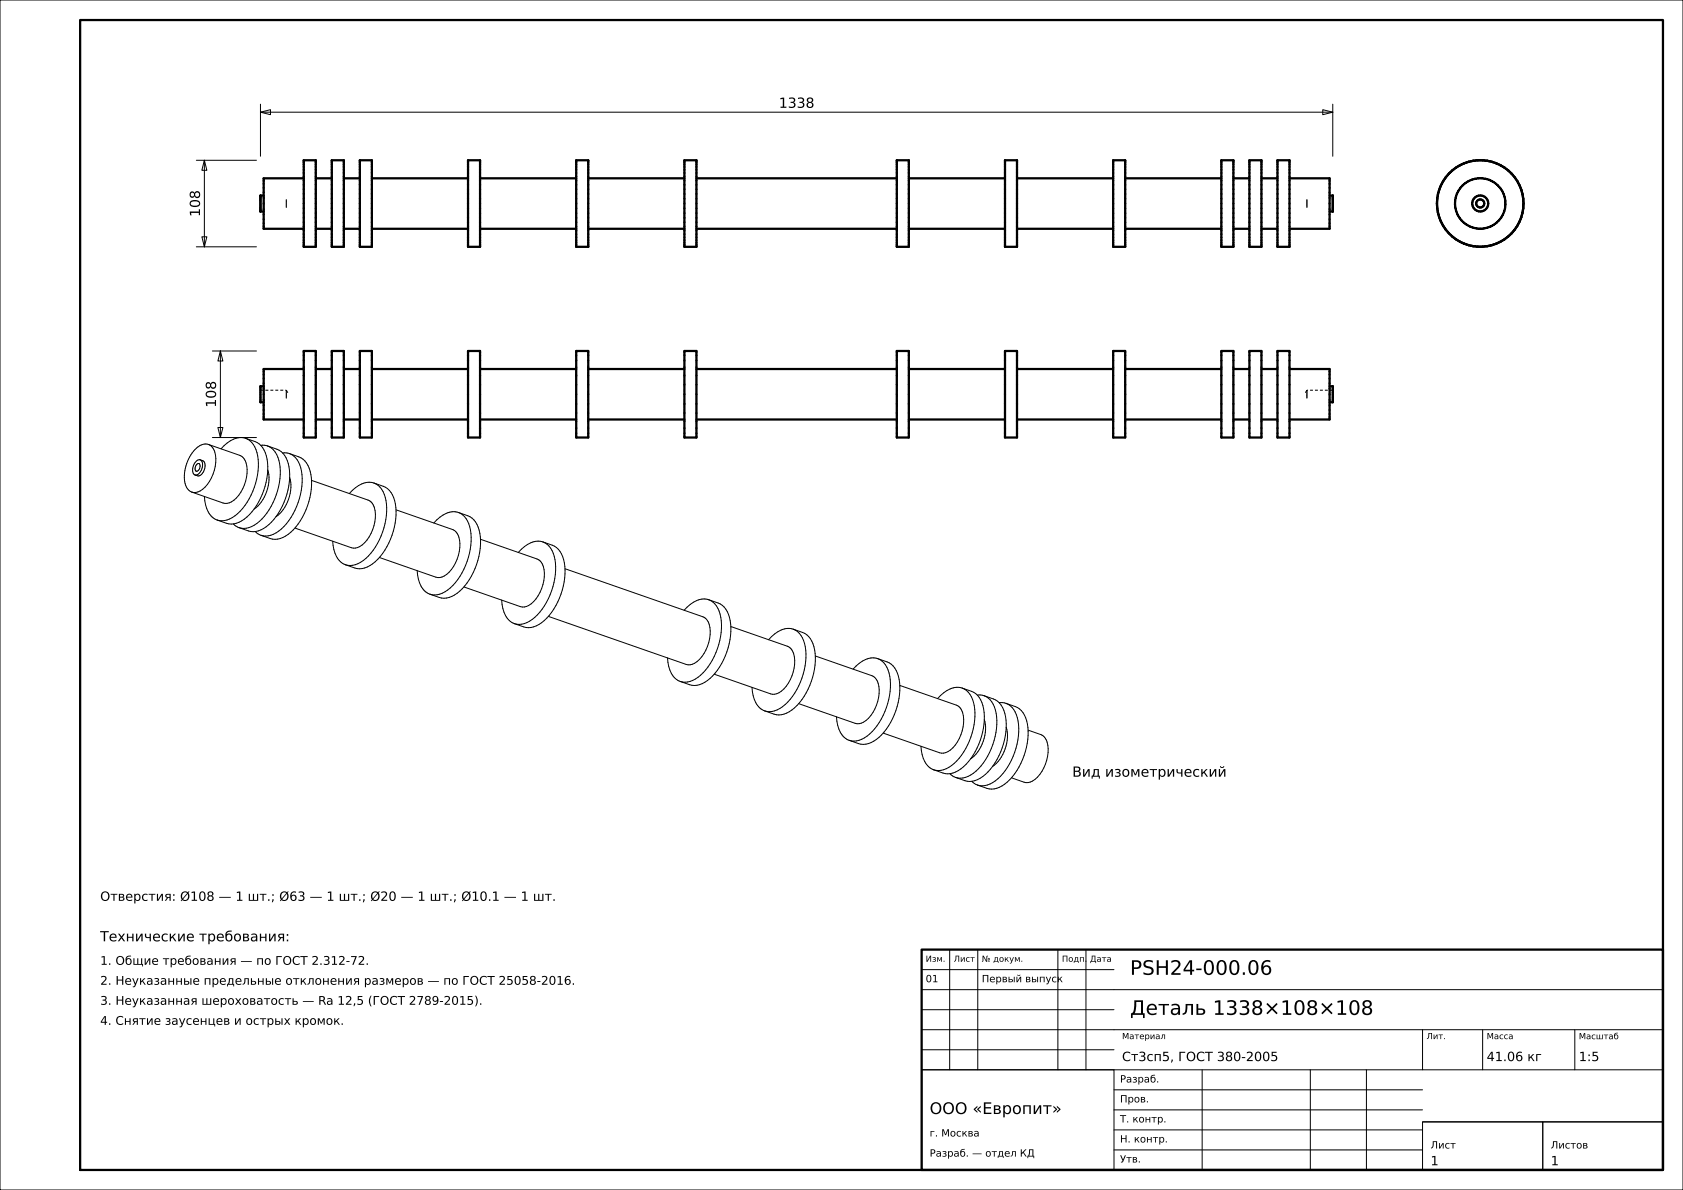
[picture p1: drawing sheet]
<svg xmlns="http://www.w3.org/2000/svg" width="420mm" height="297mm" viewBox="0 0 420 297" stroke-linecap="round" stroke-linejoin="round" font-family="sans-serif">
<defs><g id="words">
<g font-size="5">
<text x="282" y="243.3">PSH24-000.06</text>
<text x="282" y="253.3">Деталь 1338×108×108</text>
</g>
<text font-size="4" x="232" y="278">ООО «Европит»</text>
<g font-size="3.5">
<text x="194.4" y="26.9">1338</text>
<text x="49.9" y="54.1" transform="rotate(-90 49.9 54.1)">108</text>
<text x="53.9" y="101.7" transform="rotate(-90 53.9 101.7)">108</text>
<text x="267.6" y="193.9">Вид изометрический</text>
<text x="25" y="234.9">Технические требования:</text>
</g>
<g font-size="3.2">
<text x="25" y="224.8">Отверстия: Ø108 — 1 шт.; Ø63 — 1 шт.; Ø20 — 1 шт.; Ø10.1 — 1 шт.</text>
<text x="280" y="264.8">Ст3сп5, ГОСТ 380-2005</text>
<text x="371" y="264.8">41.06 кг</text>
<text x="394" y="264.8">1:5</text>
<text x="357" y="290.8">1</text>
<text x="387" y="290.8">1</text>
</g>
<g font-size="3">
<text x="25" y="240.8">1. Общие требования — по ГОСТ 2.312-72.</text>
<text x="25" y="245.8">2. Неуказанные предельные отклонения размеров — по ГОСТ 25058-2016.</text>
<text x="25" y="250.8">3. Неуказанная шероховатость — Ra 12,5 (ГОСТ 2789-2015).</text>
<text x="25" y="255.8">4. Снятие заусенцев и острых кромок.</text>
</g>
<g font-size="2.5">
<text x="231" y="245.1">01</text>
<text x="245" y="245.1">Первый выпуск</text>
<text x="279.5" y="270.2">Разраб.</text>
<text x="279.5" y="275.1">Пров.</text>
<text x="279.5" y="280.1">Т. контр.</text>
<text x="232" y="283.6">г. Москва</text>
<text x="279.5" y="285.1">Н. контр.</text>
<text x="357" y="286.6">Лист</text>
<text x="387" y="286.6">Листов</text>
<text x="232" y="288.7">Разраб. — отдел КД</text>
<text x="279.5" y="290.1">Утв.</text>
</g>
<g font-size="2.1">
<text x="231" y="240">Изм.</text>
<text x="238" y="240">Лист</text>
<text x="245" y="240">№ докум.</text>
<text x="265" y="240">Подп.</text>
<text x="272" y="240">Дата</text>
<text x="280" y="259.3">Материал</text>
<text x="356" y="259.3">Лит.</text>
<text x="371" y="259.3">Масса</text>
<text x="394" y="259.4">Масштаб</text>
</g>
</g></defs>
<g fill="none" stroke="#000" stroke-width=".25">
<path d="M0 0h420v297h-420zM49 40h15M51 40l.6 2.5h-1.2zM51 40v21.6M65 28l2.5-.6v1.2zM65 26v13M65 28h267.6M330.1 27.4l2.5 .6-2.5 .6zM332.6 26v13M50.4 59.1h1.2l-.6 2.5zM49 61.6h15M53 87.6h11"/>
<path d="M55 87.6l.6 2.5h-1.2zM55 87.6v21.6M49.2 115.9l.4-.2a1.18 1.18 0 0 1-.6 1.9 1.17 1.17 0 0 1 .2-1.7zM50 114.8a2.38 2.38 0 0 0-1.8 3.3l.5 .4M50 114.8a2.24 2.24 0 0 1-.2 3.2l-.4 .4-.7 .1M50 114.8a1.74 1.74 0 0 1 .8 2.8 1.46 1.46 0 0 1-2.1 .9M52 110.9l7.8 2.7a3.4 3.4 0 0 1 1.9 3.6 9.6 9.6 0 0 1-4 8.1 2.55 2.55 0 0 1-2 .2l-7.8-2.7M52 110.9a3.4 3.4 0 0 1 1.9 3.6 9.6 9.6 0 0 1-4 8 2.55 2.55 0 0 1-2 .3M52 110.9a4.2 4.2 0 0 0-4.4 2.6 8.6 8.6 0 0 0-.9 8.4l1.2 .9M53 109.2h11M54.4 106.7h1.2l-.6 2.5zM61.3 109.4a5.6 5.6 0 0 1 3.1 5.3 17.1 17.1 0 0 1-5.8 14l-1.3 .8a4.3 4.3 0 0 1-3.1 .3"/>
<path d="M61.3 109.4a5.2 5.2 0 0 0-5.4 1.8l-.7 .8M61.3 109.4a6.7 6.7 0 0 1 3.9 1.8 9.9 9.9 0 0 1 1.4 8.2 16.1 16.1 0 0 1-6.3 10.6l-.6 .3a4.3 4.3 0 0 1-3.2 .3l-2.3-.8M65.1 111.1l1.7 .2M66.8 111.3a5.6 5.6 0 0 1 3.1 5.3 17.1 17.1 0 0 1-5.8 14l-1.3 .8a4.3 4.3 0 0 1-3.1 .3M66.8 111.3a6.7 6.7 0 0 1 3.8 1.8 9.9 9.9 0 0 1 1.5 8.2 16.1 16.1 0 0 1-6.3 10.6l-.7 .3a4.3 4.3 0 0 1-3.1 .3l-2.3-.8M66.8 117.3a9.6 9.6 0 0 1-3.4 9.7M70.5 113l1.7 .2M72.2 113.2a5.6 5.6 0 0 1 3.2 5.3 17.1 17.1 0 0 1-5.8 14.1l-1.4 .7a4.3 4.3 0 0 1-3.1 .3M72.2 113.2a6.7 6.7 0 0 1 3.9 1.8 9.9 9.9 0 0 1 1.4 8.2 16.1 16.1 0 0 1-6.3 10.6l-.6 .4a4.3 4.3 0 0 1-3.1 .2l-2.4-.8M72.3 119.2a9.6 9.6 0 0 1-3.4 9.8M77.7 119.9l14.1 4.9a3.4 3.4 0 0 1 1.9 3.6 9.6 9.6 0 0 1-3.9 8 2.55 2.55 0 0 1-2.1 .3l-14.1-4.9M51 123.9a6.2 6.2 0 0 0 2.5 5.6l.7 .3"/>
<path d="M58.2 130.8l1.5 .9M63.7 132.7l1.4 .9M83 135.1a6.2 6.2 0 0 0 2.5 5.5l.7 .3M93.3 120.6a5.6 5.6 0 0 1 3.1 5.2 17.1 17.1 0 0 1-5.8 14.1l-1.3 .8a4.3 4.3 0 0 1-3.1 .2M93.3 120.6a5.2 5.2 0 0 0-5.4 1.8l-.7 .8M93.3 120.6a6.7 6.7 0 0 1 3.9 1.8 9.9 9.9 0 0 1 1.4 8.1 16.1 16.1 0 0 1-6.3 10.7l-.6 .3a4.3 4.3 0 0 1-3.2 .3l-2.3-.9M98.8 127.2l14.1 5a3.4 3.4 0 0 1 1.9 3.5 9.6 9.6 0 0 1-4 8.1 2.55 2.55 0 0 1-2 .3l-14.1-5M114.4 127.9a5.6 5.6 0 0 1 3.1 5.3 17.1 17.1 0 0 1-5.8 14.1l-1.3 .7a4.3 4.3 0 0 1-3.1 .3M114.4 127.9a5.2 5.2 0 0 0-5.4 1.8l-.7 .8M114.4 127.9a6.7 6.7 0 0 1 3.9 1.8 9.9 9.9 0 0 1 1.4 8.2 16.1 16.1 0 0 1-6.3 10.6l-.6 .4a4.3 4.3 0 0 1-3.2 .2l-2.3-.8M119.9 134.6l14.1 4.9a3.4 3.4 0 0 1 1.9 3.6 9.6 9.6 0 0 1-4 8 2.55 2.55 0 0 1-2 .3l-14.1-4.9M135.5 135.3a5.6 5.6 0 0 1 3.1 5.2 17.1 17.1 0 0 1-5.8 14.1l-1.3 .8a4.3 4.3 0 0 1-3.1 .2"/>
<path d="M135.5 135.3a5.2 5.2 0 0 0-5.4 1.8l-.8 .8M135.5 135.3a6.7 6.7 0 0 1 3.8 1.8 9.9 9.9 0 0 1 1.5 8.1 16.1 16.1 0 0 1-6.3 10.7l-.7 .3a4.3 4.3 0 0 1-3.1 .3l-2.3-.9M104.1 142.4a6.2 6.2 0 0 0 2.5 5.6l.7 .3M125.2 149.8a6.2 6.2 0 0 0 2.5 5.5l.7 .3M141 141.9l34.4 12a3.4 3.4 0 0 1 1.8 3.6 9.6 9.6 0 0 1-3.9 8 2.55 2.55 0 0 1-2.1 .3l-34.3-12M176.9 149.7a6.7 6.7 0 0 1 3.8 1.8 9.9 9.9 0 0 1 1.5 8.1 16.1 16.1 0 0 1-6.3 10.7l-.7 .3a4.3 4.3 0 0 1-3.1 .3l-2.3-.8M176.9 149.7a5.6 5.6 0 0 1 3.1 5.3 17.1 17.1 0 0 1-5.8 14l-1.3 .8a4.3 4.3 0 0 1-3.1 .3M176.9 149.7a5.2 5.2 0 0 0-5.4 1.8l-.8 .8M182.4 156.4l14.1 4.9a3.4 3.4 0 0 1 1.8 3.5 9.6 9.6 0 0 1-3.9 8.1 2.55 2.55 0 0 1-2.1 .3l-14.1-4.9M197.9 157a6.7 6.7 0 0 1 3.9 1.9 9.9 9.9 0 0 1 1.5 8.1 16.1 16.1 0 0 1-6.3 10.6l-.7 .4a4.3 4.3 0 0 1-3.1 .2l-2.4-.8M197.9 157a5.6 5.6 0 0 1 3.2 5.3 17.1 17.1 0 0 1-5.8 14.1l-1.3 .8a4.3 4.3 0 0 1-3.2 .2M197.9 157a5.2 5.2 0 0 0-5.3 1.9l-.8 .8"/>
<path d="M166.6 164.2a6.2 6.2 0 0 0 2.5 5.6l.7 .3M187.7 171.6a6.2 6.2 0 0 0 2.5 5.5l.6 .3M203.5 163.7l14.1 4.9a3.4 3.4 0 0 1 1.8 3.6 9.6 9.6 0 0 1-3.9 8 2.55 2.55 0 0 1-2.1 .3l-14.1-4.9M208.7 178.9a6.2 6.2 0 0 0 2.6 5.6l.6 .3M219 164.4a6.7 6.7 0 0 1 3.9 1.8 9.9 9.9 0 0 1 1.4 8.1 16.1 16.1 0 0 1-6.3 10.7l-.6 .3a4.3 4.3 0 0 1-3.1 .3l-2.4-.8M219 164.4a5.6 5.6 0 0 1 3.2 5.3 17.1 17.1 0 0 1-5.8 14l-1.4 .8a4.3 4.3 0 0 1-3.1 .3M219 164.4a5.2 5.2 0 0 0-5.4 1.8l-.7 .8M224.6 171.1l14 4.9a3.4 3.4 0 0 1 1.9 3.5 9.6 9.6 0 0 1-3.9 8.1 2.55 2.55 0 0 1-2.1 .3l-14.1-4.9M240.1 171.7a6.7 6.7 0 0 1 3.9 1.9 9.9 9.9 0 0 1 1.4 8.1 16.1 16.1 0 0 1-6.3 10.6l-.6 .4a4.3 4.3 0 0 1-3.2 .2l-2.3-.8M240.1 171.7a5.6 5.6 0 0 1 3.1 5.3 17.1 17.1 0 0 1-5.7 14.1l-1.4 .8a4.3 4.3 0 0 1-3.1 .2M240.1 171.7a5.2 5.2 0 0 0-5.4 1.9l-.7 .8M243.9 173.5l1.7 .1"/>
<path d="M245.6 173.6a6.7 6.7 0 0 1 3.8 1.9 9.9 9.9 0 0 1 1.5 8.1 16.1 16.1 0 0 1-6.3 10.6l-.7 .4a4.3 4.3 0 0 1-3.1 .2l-2.3-.8M245.6 173.6a5.6 5.6 0 0 1 3.1 5.3 17.1 17.1 0 0 1-5.8 14.1l-1.3 .8a4.3 4.3 0 0 1-3.1 .2M245.6 179.6a9.6 9.6 0 0 1-3.4 9.8M249.4 175.4l1.6 .1M251 175.5a6.7 6.7 0 0 1 3.9 1.9 9.9 9.9 0 0 1 1.5 8.1 16.1 16.1 0 0 1-6.3 10.6l-.7 .4a4.3 4.3 0 0 1-3.1 .3l-2.4-.9M251 175.5a5.6 5.6 0 0 1 3.2 5.3 17.1 17.1 0 0 1-5.8 14.1l-1.3 .8a4.3 4.3 0 0 1-3.2 .2M229.8 186.3a6.2 6.2 0 0 0 2.6 5.5l.6 .3M237 193.1l1.5 .9M242.5 195l1.4 .9M251.1 181.5a9.6 9.6 0 0 1-3.4 9.8M256.6 182.2l3.1 1.1a3.4 3.4 0 0 1 1.9 3.6 9.6 9.6 0 0 1-4 8 2.55 2.55 0 0 1-2 .3l-3.2-1.1M237 237v30"/>
<path d="M244 237v30M264 237v30M271 237v30M230 257h185M230 252h48M230 247h185M230 242h48M355 257v10M370 257v10M393 257v10M230 267h48v25h-48zM230 267h185"/>
<path d="M230 262h48M278 277h77M278 272h77M300 267v25M327 267v25M341 267v25M278 287h77M278 282h77M355 280h30v12h-30zM355 280h60M385 280h30v12h-30z"/>
</g>
<g fill="none" stroke="#000" stroke-width=".56">
<path d="M20 5h395v287h-395zM75.8 40h3v21.6h-3zM82.8 40h3v21.6h-3zM89.8 40h3v21.6h-3zM116.8 40h3v21.6h-3zM143.8 40h3v21.6h-3zM170.8 40h3v21.6h-3zM223.8 40h3v21.6h-3zM250.8 40h3v21.6h-3zM277.8 40h3v21.6h-3zM304.8 40h3v21.6h-3zM311.8 40h3v21.6h-3z"/>
<path d="M318.8 40h3v21.6h-3zM65.8 48.8h-.8v4h.8M75.8 44.5h-10v12.6h10M78.8 57.1h4M78.8 44.5h4M85.8 57.1h4M85.8 44.5h4M92.8 57.1h24M92.8 44.5h24M119.8 57.1h24M119.8 44.5h24M146.8 57.1h24"/>
<path d="M146.8 44.5h24M173.8 57.1h50M173.8 44.5h50M226.8 57.1h24M226.8 44.5h24M253.8 57.1h24M253.8 44.5h24M280.8 57.1h24M280.8 44.5h24M307.8 57.1h4M307.8 44.5h4M314.8 57.1h4"/>
<path d="M314.8 44.5h4M321.8 44.5h10v12.6h-10M331.8 48.8h.8v4h-.8M65.8 96.4h-.8v4h.8M75.8 87.6h3v21.6h-3zM75.8 92.1h-10v12.6h10M78.8 92.1h4M82.8 87.6h3v21.6h-3zM85.8 92.1h4M89.8 87.6h3v21.6h-3zM92.8 92.1h24M116.8 87.6h3v21.6h-3z"/>
<path d="M119.8 92.1h24M143.8 87.6h3v21.6h-3zM146.8 92.1h24M170.8 87.6h3v21.6h-3zM173.8 92.1h50M223.8 87.6h3v21.6h-3zM226.8 92.1h24M250.8 87.6h3v21.6h-3zM253.8 92.1h24M277.8 87.6h3v21.6h-3zM280.8 92.1h24M304.8 87.6h3v21.6h-3z"/>
<path d="M307.8 92.1h4M311.8 87.6h3v21.6h-3zM314.8 92.1h4M318.8 87.6h3v21.6h-3zM321.8 92.1h10v12.6h-10M331.8 96.4h.8v4h-.8M78.8 104.7h4M85.8 104.7h4M92.8 104.7h24M119.8 104.7h24M146.8 104.7h24M173.8 104.7h50"/>
<path d="M226.8 104.7h24M253.8 104.7h24M280.8 104.7h24M307.8 104.7h4M314.8 104.7h4M230 237h185v55h-185z"/>
<circle cx="369.4" cy="50.8" r="2"/>
<circle cx="369.4" cy="50.8" r="1.01"/>
<circle cx="369.4" cy="50.8" r="6.3"/>
<circle cx="369.4" cy="50.8" r="10.8"/>
</g>
<g fill="none" stroke="#000" stroke-width=".25" stroke-dasharray=".7 .5" stroke-linecap="butt">
<path d="M368.8 40h1.2M370 40l1.1 .1M65 50.8v-.1M65 50.7v-.1M65 50.6v-.1M65 50.5v-.1M65 50.4v-.1M65 50.3v-.1M65 50.2v-.1M65 50.1v-.1M65 50v-.1M65 49.9v-.1"/>
<path d="M65 49.8v.1M65 49.9v.1M65 50v.2M65 50.2v.2M65 50.4v.2M65 50.6v.2M65 50.8v.2M65 51v.2M65 51.2v.2M65 51.4v.2M65 51.6v.1M65 51.7v.1"/>
<path d="M65 51.8v-.1M65 51.7v-.1M65 51.6v-.1M65 51.5v-.1M65 51.4v-.1M65 51.3v-.1M65 51.2v-.1M65 51.1v-.1M65 51v-.1M65 50.9v-.1M65 52.8v-.1M65 52.7v-.1"/>
<path d="M65 52.6v-.2M65 52.4v-.4M65 52v-.3M65 51.7v-.5M65 51.2v-.4M65 50.8v-.4M65 50.4v-.5M65 49.9v-.3M65 49.6v-.4M65 49.2v-.2M65 49v-.1M65 48.9v-.1"/>
<path d="M65.8 50.8v-.2M65.8 50.6v-.2M65.8 50.4v-.3M65.8 50.1v-.2M65.8 49.9v-.2M65.8 49.7v-.1M65.8 49.6v-.2M65.8 49.4v-.2M65.8 49.2v-.1M65.8 49.1v-.1M65.8 49v-.1M65.8 48.9v-.1"/>
<path d="M65.8 48.8v.1M65.8 48.9v.1M65.8 49v.2M65.8 49.2v.4M65.8 49.6v.3M65.8 49.9v.5M65.8 50.4v.4M65.8 50.8v.4M65.8 51.2v.5M65.8 51.7v.3M65.8 52v.4M65.8 52.4v.2"/>
<path d="M65.8 52.6v.1M65.8 52.7v.1M65.8 52.8v-.1M65.8 52.7v-.1M65.8 52.6v-.1M65.8 52.5v-.1M65.8 52.4v-.2M65.8 52.2v-.2M65.8 52v-.1M65.8 51.9v-.2M65.8 51.7v-.2M65.8 51.5v-.3"/>
<path d="M65.8 51.2v-.2M65.8 51v-.2M65.8 57.1v-.2M65.8 56.9v-.4M65.8 56.5v-.8M65.8 55.7v-1M65.8 54.7v-1.2M65.8 53.5v-1.3M65.8 52.2v-1.4M65.8 50.8v-1.4M65.8 49.4v-1.3M65.8 48.1v-1.2"/>
<path d="M65.8 46.9v-1M65.8 45.9v-.8M65.8 45.1v-.4M65.8 44.7v-.2M71.5 50.8v.1M71.5 50.9v.1M71.5 51v.1M71.5 51.1v.1M71.5 51.2v.1M71.5 51.3v.1M71.5 51.4v.1M71.5 51.5v.1"/>
<path d="M71.5 51.6v.1M71.5 51.7v.1M71.5 51.8v-.1M71.5 51.7v-.1M71.5 51.6v-.2M71.5 51.4v-.2M71.5 51.2v-.2M71.5 51v-.2M71.5 50.8v-.2M71.5 50.6v-.2M71.5 50.4v-.2M71.5 50.2v-.2"/>
<path d="M71.5 50v-.1M71.5 49.9v-.1M71.5 49.8v.1M71.5 49.9v.1M71.5 50v.1M71.5 50.1v.1M71.5 50.2v.1M71.5 50.3v.1M71.5 50.4v.1M71.5 50.5v.1M71.5 50.6v.1M71.5 50.7v.1"/>
<path d="M75.8 59.2v-1.7M75.8 57.5v-2M75.8 55.5v-2.3M75.8 53.2v-2.4M75.8 50.8v-2.4M75.8 48.4v-2.3M75.8 46.1v-2M75.8 44.1v-1.7M75.8 42.4v-1.3M75.8 41.1v-.8M75.8 40.3v-.3M75.8 57.1v-.2"/>
<path d="M75.8 56.9v-.4M75.8 56.5v-.8M75.8 55.7v-1M75.8 54.7v-1.2M75.8 53.5v-1.3M75.8 52.2v-1.4M75.8 50.8v-1.4M75.8 49.4v-1.3M75.8 48.1v-1.2M75.8 46.9v-1M75.8 45.9v-.8M75.8 45.1v-.4"/>
<path d="M75.8 44.7v-.2M75.8 44.5v.2M75.8 44.7v.4M75.8 45.1v.8M75.8 45.9v1M75.8 46.9v1.2M75.8 48.1v1.3M75.8 49.4v1.4M75.8 50.8v1.4M75.8 52.2v1.3M75.8 53.5v1.2M75.8 54.7v1"/>
<path d="M75.8 55.7v.8M75.8 56.5v.4M75.8 56.9v.2M78.8 59.2v-1.7M78.8 57.5v-2M78.8 55.5v-2.3M78.8 53.2v-2.4M78.8 50.8v-2.4M78.8 48.4v-2.3M78.8 46.1v-2M78.8 44.1v-1.7M78.8 42.4v-1.3"/>
<path d="M78.8 41.1v-.8M78.8 40.3v-.3M78.8 57.1v-.2M78.8 56.9v-.4M78.8 56.5v-.8M78.8 55.7v-1M78.8 54.7v-1.2M78.8 53.5v-1.3M78.8 52.2v-1.4M78.8 50.8v-1.4M78.8 49.4v-1.3M78.8 48.1v-1.2"/>
<path d="M78.8 46.9v-1M78.8 45.9v-.8M78.8 45.1v-.4M78.8 44.7v-.2M78.8 44.5v.2M78.8 44.7v.4M78.8 45.1v.8M78.8 45.9v1M78.8 46.9v1.2M78.8 48.1v1.3M78.8 49.4v1.4M78.8 50.8v1.4"/>
<path d="M78.8 52.2v1.3M78.8 53.5v1.2M78.8 54.7v1M78.8 55.7v.8M78.8 56.5v.4M78.8 56.9v.2M82.8 59.2v-1.7M82.8 57.5v-2M82.8 55.5v-2.3M82.8 53.2v-2.4M82.8 50.8v-2.4M82.8 48.4v-2.3"/>
<path d="M82.8 46.1v-2M82.8 44.1v-1.7M82.8 42.4v-1.3M82.8 41.1v-.8M82.8 40.3v-.3M82.8 57.1v-.2M82.8 56.9v-.4M82.8 56.5v-.8M82.8 55.7v-1M82.8 54.7v-1.2M82.8 53.5v-1.3M82.8 52.2v-1.4"/>
<path d="M82.8 50.8v-1.4M82.8 49.4v-1.3M82.8 48.1v-1.2M82.8 46.9v-1M82.8 45.9v-.8M82.8 45.1v-.4M82.8 44.7v-.2M82.8 44.5v.2M82.8 44.7v.4M82.8 45.1v.8M82.8 45.9v1M82.8 46.9v1.2"/>
<path d="M82.8 48.1v1.3M82.8 49.4v1.4M82.8 50.8v1.4M82.8 52.2v1.3M82.8 53.5v1.2M82.8 54.7v1M82.8 55.7v.8M82.8 56.5v.4M82.8 56.9v.2M85.8 59.2v-1.7M85.8 57.5v-2M85.8 55.5v-2.3"/>
<path d="M85.8 53.2v-2.4M85.8 50.8v-2.4M85.8 48.4v-2.3M85.8 46.1v-2M85.8 44.1v-1.7M85.8 42.4v-1.3M85.8 41.1v-.8M85.8 40.3v-.3M85.8 57.1v-.2M85.8 56.9v-.4M85.8 56.5v-.8M85.8 55.7v-1"/>
<path d="M85.8 54.7v-1.2M85.8 53.5v-1.3M85.8 52.2v-1.4M85.8 50.8v-1.4M85.8 49.4v-1.3M85.8 48.1v-1.2M85.8 46.9v-1M85.8 45.9v-.8M85.8 45.1v-.4M85.8 44.7v-.2M85.8 44.5v.2M85.8 44.7v.4"/>
<path d="M85.8 45.1v.8M85.8 45.9v1M85.8 46.9v1.2M85.8 48.1v1.3M85.8 49.4v1.4M85.8 50.8v1.4M85.8 52.2v1.3M85.8 53.5v1.2M85.8 54.7v1M85.8 55.7v.8M85.8 56.5v.4M85.8 56.9v.2"/>
<path d="M89.8 59.2v-1.7M89.8 57.5v-2M89.8 55.5v-2.3M89.8 53.2v-2.4M89.8 50.8v-2.4M89.8 48.4v-2.3M89.8 46.1v-2M89.8 44.1v-1.7M89.8 42.4v-1.3M89.8 41.1v-.8M89.8 40.3v-.3M89.8 57.1v-.2"/>
<path d="M89.8 56.9v-.4M89.8 56.5v-.8M89.8 55.7v-1M89.8 54.7v-1.2M89.8 53.5v-1.3M89.8 52.2v-1.4M89.8 50.8v-1.4M89.8 49.4v-1.3M89.8 48.1v-1.2M89.8 46.9v-1M89.8 45.9v-.8M89.8 45.1v-.4"/>
<path d="M89.8 44.7v-.2M89.8 44.5v.2M89.8 44.7v.4M89.8 45.1v.8M89.8 45.9v1M89.8 46.9v1.2M89.8 48.1v1.3M89.8 49.4v1.4M89.8 50.8v1.4M89.8 52.2v1.3M89.8 53.5v1.2M89.8 54.7v1"/>
<path d="M89.8 55.7v.8M89.8 56.5v.4M89.8 56.9v.2M92.8 59.2v-1.7M92.8 57.5v-2M92.8 55.5v-2.3M92.8 53.2v-2.4M92.8 50.8v-2.4M92.8 48.4v-2.3M92.8 46.1v-2M92.8 44.1v-1.7M92.8 42.4v-1.3"/>
<path d="M92.8 41.1v-.8M92.8 40.3v-.3M92.8 57.1v-.2M92.8 56.9v-.4M92.8 56.5v-.8M92.8 55.7v-1M92.8 54.7v-1.2M92.8 53.5v-1.3M92.8 52.2v-1.4M92.8 50.8v-1.4M92.8 49.4v-1.3M92.8 48.1v-1.2"/>
<path d="M92.8 46.9v-1M92.8 45.9v-.8M92.8 45.1v-.4M92.8 44.7v-.2M92.8 44.5v.2M92.8 44.7v.4M92.8 45.1v.8M92.8 45.9v1M92.8 46.9v1.2M92.8 48.1v1.3M92.8 49.4v1.4M92.8 50.8v1.4"/>
<path d="M92.8 52.2v1.3M92.8 53.5v1.2M92.8 54.7v1M92.8 55.7v.8M92.8 56.5v.4M92.8 56.9v.2M116.8 59.2v-1.7M116.8 57.5v-2M116.8 55.5v-2.3M116.8 53.2v-2.4M116.8 50.8v-2.4M116.8 48.4v-2.3"/>
<path d="M116.8 46.1v-2M116.8 44.1v-1.7M116.8 42.4v-1.3M116.8 41.1v-.8M116.8 40.3v-.3M116.8 57.1v-.2M116.8 56.9v-.4M116.8 56.5v-.8M116.8 55.7v-1M116.8 54.7v-1.2M116.8 53.5v-1.3M116.8 52.2v-1.4"/>
<path d="M116.8 50.8v-1.4M116.8 49.4v-1.3M116.8 48.1v-1.2M116.8 46.9v-1M116.8 45.9v-.8M116.8 45.1v-.4M116.8 44.7v-.2M116.8 44.5v.2M116.8 44.7v.4M116.8 45.1v.8M116.8 45.9v1M116.8 46.9v1.2"/>
<path d="M116.8 48.1v1.3M116.8 49.4v1.4M116.8 50.8v1.4M116.8 52.2v1.3M116.8 53.5v1.2M116.8 54.7v1M116.8 55.7v.8M116.8 56.5v.4M116.8 56.9v.2M119.8 59.2v-1.7M119.8 57.5v-2M119.8 55.5v-2.3"/>
<path d="M119.8 53.2v-2.4M119.8 50.8v-2.4M119.8 48.4v-2.3M119.8 46.1v-2M119.8 44.1v-1.7M119.8 42.4v-1.3M119.8 41.1v-.8M119.8 40.3v-.3M119.8 57.1v-.2M119.8 56.9v-.4M119.8 56.5v-.8M119.8 55.7v-1"/>
<path d="M119.8 54.7v-1.2M119.8 53.5v-1.3M119.8 52.2v-1.4M119.8 50.8v-1.4M119.8 49.4v-1.3M119.8 48.1v-1.2M119.8 46.9v-1M119.8 45.9v-.8M119.8 45.1v-.4M119.8 44.7v-.2M119.8 44.5v.2M119.8 44.7v.4"/>
<path d="M119.8 45.1v.8M119.8 45.9v1M119.8 46.9v1.2M119.8 48.1v1.3M119.8 49.4v1.4M119.8 50.8v1.4M119.8 52.2v1.3M119.8 53.5v1.2M119.8 54.7v1M119.8 55.7v.8M119.8 56.5v.4M119.8 56.9v.2"/>
<path d="M143.8 59.2v-1.7M143.8 57.5v-2M143.8 55.5v-2.3M143.8 53.2v-2.4M143.8 50.8v-2.4M143.8 48.4v-2.3M143.8 46.1v-2M143.8 44.1v-1.7M143.8 42.4v-1.3M143.8 41.1v-.8M143.8 40.3v-.3M143.8 57.1v-.2"/>
<path d="M143.8 56.9v-.4M143.8 56.5v-.8M143.8 55.7v-1M143.8 54.7v-1.2M143.8 53.5v-1.3M143.8 52.2v-1.4M143.8 50.8v-1.4M143.8 49.4v-1.3M143.8 48.1v-1.2M143.8 46.9v-1M143.8 45.9v-.8M143.8 45.1v-.4"/>
<path d="M143.8 44.7v-.2M143.8 44.5v.2M143.8 44.7v.4M143.8 45.1v.8M143.8 45.9v1M143.8 46.9v1.2M143.8 48.1v1.3M143.8 49.4v1.4M143.8 50.8v1.4M143.8 52.2v1.3M143.8 53.5v1.2M143.8 54.7v1"/>
<path d="M143.8 55.7v.8M143.8 56.5v.4M143.8 56.9v.2M146.8 59.2v-1.7M146.8 57.5v-2M146.8 55.5v-2.3M146.8 53.2v-2.4M146.8 50.8v-2.4M146.8 48.4v-2.3M146.8 46.1v-2M146.8 44.1v-1.7M146.8 42.4v-1.3"/>
<path d="M146.8 41.1v-.8M146.8 40.3v-.3M146.8 57.1v-.2M146.8 56.9v-.4M146.8 56.5v-.8M146.8 55.7v-1M146.8 54.7v-1.2M146.8 53.5v-1.3M146.8 52.2v-1.4M146.8 50.8v-1.4M146.8 49.4v-1.3M146.8 48.1v-1.2"/>
<path d="M146.8 46.9v-1M146.8 45.9v-.8M146.8 45.1v-.4M146.8 44.7v-.2M146.8 44.5v.2M146.8 44.7v.4M146.8 45.1v.8M146.8 45.9v1M146.8 46.9v1.2M146.8 48.1v1.3M146.8 49.4v1.4M146.8 50.8v1.4"/>
<path d="M146.8 52.2v1.3M146.8 53.5v1.2M146.8 54.7v1M146.8 55.7v.8M146.8 56.5v.4M146.8 56.9v.2M170.8 59.2v-1.7M170.8 57.5v-2M170.8 55.5v-2.3M170.8 53.2v-2.4M170.8 50.8v-2.4M170.8 48.4v-2.3"/>
<path d="M170.8 46.1v-2M170.8 44.1v-1.7M170.8 42.4v-1.3M170.8 41.1v-.8M170.8 40.3v-.3M170.8 57.1v-.2M170.8 56.9v-.4M170.8 56.5v-.8M170.8 55.7v-1M170.8 54.7v-1.2M170.8 53.5v-1.3M170.8 52.2v-1.4"/>
<path d="M170.8 50.8v-1.4M170.8 49.4v-1.3M170.8 48.1v-1.2M170.8 46.9v-1M170.8 45.9v-.8M170.8 45.1v-.4M170.8 44.7v-.2M170.8 44.5v.2M170.8 44.7v.4M170.8 45.1v.8M170.8 45.9v1M170.8 46.9v1.2"/>
<path d="M170.8 48.1v1.3M170.8 49.4v1.4M170.8 50.8v1.4M170.8 52.2v1.3M170.8 53.5v1.2M170.8 54.7v1M170.8 55.7v.8M170.8 56.5v.4M170.8 56.9v.2M173.8 57.1v-.2M173.8 56.9v-.4M173.8 56.5v-.8"/>
<path d="M173.8 55.7v-1M173.8 54.7v-1.2M173.8 53.5v-1.3M173.8 52.2v-1.4M173.8 50.8v-1.4M173.8 49.4v-1.3M173.8 48.1v-1.2M173.8 46.9v-1M173.8 45.9v-.8M173.8 45.1v-.4M173.8 44.7v-.2M173.8 44.5v.2"/>
<path d="M173.8 44.7v.4M173.8 45.1v.8M173.8 45.9v1M173.8 46.9v1.2M173.8 48.1v1.3M173.8 49.4v1.4M173.8 50.8v1.4M173.8 52.2v1.3M173.8 53.5v1.2M173.8 54.7v1M173.8 55.7v.8M173.8 56.5v.4"/>
<path d="M173.8 56.9v.2M173.8 59.2v-1.7M173.8 57.5v-2M173.8 55.5v-2.3M173.8 53.2v-2.4M173.8 50.8v-2.4M173.8 48.4v-2.3M173.8 46.1v-2M173.8 44.1v-1.7M173.8 42.4v-1.3M173.8 41.1v-.8M173.8 40.3v-.3"/>
<path d="M223.8 59.2v-1.7M223.8 57.5v-2M223.8 55.5v-2.3M223.8 53.2v-2.4M223.8 50.8v-2.4M223.8 48.4v-2.3M223.8 46.1v-2M223.8 44.1v-1.7M223.8 42.4v-1.3M223.8 41.1v-.8M223.8 40.3v-.3M223.8 57.1v-.2"/>
<path d="M223.8 56.9v-.4M223.8 56.5v-.8M223.8 55.7v-1M223.8 54.7v-1.2M223.8 53.5v-1.3M223.8 52.2v-1.4M223.8 50.8v-1.4M223.8 49.4v-1.3M223.8 48.1v-1.2M223.8 46.9v-1M223.8 45.9v-.8M223.8 45.1v-.4"/>
<path d="M223.8 44.7v-.2M223.8 44.5v.2M223.8 44.7v.4M223.8 45.1v.8M223.8 45.9v1M223.8 46.9v1.2M223.8 48.1v1.3M223.8 49.4v1.4M223.8 50.8v1.4M223.8 52.2v1.3M223.8 53.5v1.2M223.8 54.7v1"/>
<path d="M223.8 55.7v.8M223.8 56.5v.4M223.8 56.9v.2M226.8 59.2v-1.7M226.8 57.5v-2M226.8 55.5v-2.3M226.8 53.2v-2.4M226.8 50.8v-2.4M226.8 48.4v-2.3M226.8 46.1v-2M226.8 44.1v-1.7M226.8 42.4v-1.3"/>
<path d="M226.8 41.1v-.8M226.8 40.3v-.3M226.8 57.1v-.2M226.8 56.9v-.4M226.8 56.5v-.8M226.8 55.7v-1M226.8 54.7v-1.2M226.8 53.5v-1.3M226.8 52.2v-1.4M226.8 50.8v-1.4M226.8 49.4v-1.3M226.8 48.1v-1.2"/>
<path d="M226.8 46.9v-1M226.8 45.9v-.8M226.8 45.1v-.4M226.8 44.7v-.2M226.8 44.5v.2M226.8 44.7v.4M226.8 45.1v.8M226.8 45.9v1M226.8 46.9v1.2M226.8 48.1v1.3M226.8 49.4v1.4M226.8 50.8v1.4"/>
<path d="M226.8 52.2v1.3M226.8 53.5v1.2M226.8 54.7v1M226.8 55.7v.8M226.8 56.5v.4M226.8 56.9v.2M250.8 59.2v-1.7M250.8 57.5v-2M250.8 55.5v-2.3M250.8 53.2v-2.4M250.8 50.8v-2.4M250.8 48.4v-2.3"/>
<path d="M250.8 46.1v-2M250.8 44.1v-1.7M250.8 42.4v-1.3M250.8 41.1v-.8M250.8 40.3v-.3M250.8 57.1v-.2M250.8 56.9v-.4M250.8 56.5v-.8M250.8 55.7v-1M250.8 54.7v-1.2M250.8 53.5v-1.3M250.8 52.2v-1.4"/>
<path d="M250.8 50.8v-1.4M250.8 49.4v-1.3M250.8 48.1v-1.2M250.8 46.9v-1M250.8 45.9v-.8M250.8 45.1v-.4M250.8 44.7v-.2M250.8 44.5v.2M250.8 44.7v.4M250.8 45.1v.8M250.8 45.9v1M250.8 46.9v1.2"/>
<path d="M250.8 48.1v1.3M250.8 49.4v1.4M250.8 50.8v1.4M250.8 52.2v1.3M250.8 53.5v1.2M250.8 54.7v1M250.8 55.7v.8M250.8 56.5v.4M250.8 56.9v.2M253.8 59.2v-1.7M253.8 57.5v-2M253.8 55.5v-2.3"/>
<path d="M253.8 53.2v-2.4M253.8 50.8v-2.4M253.8 48.4v-2.3M253.8 46.1v-2M253.8 44.1v-1.7M253.8 42.4v-1.3M253.8 41.1v-.8M253.8 40.3v-.3M253.8 57.1v-.2M253.8 56.9v-.4M253.8 56.5v-.8M253.8 55.7v-1"/>
<path d="M253.8 54.7v-1.2M253.8 53.5v-1.3M253.8 52.2v-1.4M253.8 50.8v-1.4M253.8 49.4v-1.3M253.8 48.1v-1.2M253.8 46.9v-1M253.8 45.9v-.8M253.8 45.1v-.4M253.8 44.7v-.2M253.8 44.5v.2M253.8 44.7v.4"/>
<path d="M253.8 45.1v.8M253.8 45.9v1M253.8 46.9v1.2M253.8 48.1v1.3M253.8 49.4v1.4M253.8 50.8v1.4M253.8 52.2v1.3M253.8 53.5v1.2M253.8 54.7v1M253.8 55.7v.8M253.8 56.5v.4M253.8 56.9v.2"/>
<path d="M277.8 59.2v-1.7M277.8 57.5v-2M277.8 55.5v-2.3M277.8 53.2v-2.4M277.8 50.8v-2.4M277.8 48.4v-2.3M277.8 46.1v-2M277.8 44.1v-1.7M277.8 42.4v-1.3M277.8 41.1v-.8M277.8 40.3v-.3M277.8 57.1v-.2"/>
<path d="M277.8 56.9v-.4M277.8 56.5v-.8M277.8 55.7v-1M277.8 54.7v-1.2M277.8 53.5v-1.3M277.8 52.2v-1.4M277.8 50.8v-1.4M277.8 49.4v-1.3M277.8 48.1v-1.2M277.8 46.9v-1M277.8 45.9v-.8M277.8 45.1v-.4"/>
<path d="M277.8 44.7v-.2M277.8 44.5v.2M277.8 44.7v.4M277.8 45.1v.8M277.8 45.9v1M277.8 46.9v1.2M277.8 48.1v1.3M277.8 49.4v1.4M277.8 50.8v1.4M277.8 52.2v1.3M277.8 53.5v1.2M277.8 54.7v1"/>
<path d="M277.8 55.7v.8M277.8 56.5v.4M277.8 56.9v.2M280.8 59.2v-1.7M280.8 57.5v-2M280.8 55.5v-2.3M280.8 53.2v-2.4M280.8 50.8v-2.4M280.8 48.4v-2.3M280.8 46.1v-2M280.8 44.1v-1.7M280.8 42.4v-1.3"/>
<path d="M280.8 41.1v-.8M280.8 40.3v-.3M280.8 57.1v-.2M280.8 56.9v-.4M280.8 56.5v-.8M280.8 55.7v-1M280.8 54.7v-1.2M280.8 53.5v-1.3M280.8 52.2v-1.4M280.8 50.8v-1.4M280.8 49.4v-1.3M280.8 48.1v-1.2"/>
<path d="M280.8 46.9v-1M280.8 45.9v-.8M280.8 45.1v-.4M280.8 44.7v-.2M280.8 44.5v.2M280.8 44.7v.4M280.8 45.1v.8M280.8 45.9v1M280.8 46.9v1.2M280.8 48.1v1.3M280.8 49.4v1.4M280.8 50.8v1.4"/>
<path d="M280.8 52.2v1.3M280.8 53.5v1.2M280.8 54.7v1M280.8 55.7v.8M280.8 56.5v.4M280.8 56.9v.2M304.8 59.2v-1.7M304.8 57.5v-2M304.8 55.5v-2.3M304.8 53.2v-2.4M304.8 50.8v-2.4M304.8 48.4v-2.3"/>
<path d="M304.8 46.1v-2M304.8 44.1v-1.7M304.8 42.4v-1.3M304.8 41.1v-.8M304.8 40.3v-.3M304.8 57.1v-.2M304.8 56.9v-.4M304.8 56.5v-.8M304.8 55.7v-1M304.8 54.7v-1.2M304.8 53.5v-1.3M304.8 52.2v-1.4"/>
<path d="M304.8 50.8v-1.4M304.8 49.4v-1.3M304.8 48.1v-1.2M304.8 46.9v-1M304.8 45.9v-.8M304.8 45.1v-.4M304.8 44.7v-.2M304.8 44.5v.2M304.8 44.7v.4M304.8 45.1v.8M304.8 45.9v1M304.8 46.9v1.2"/>
<path d="M304.8 48.1v1.3M304.8 49.4v1.4M304.8 50.8v1.4M304.8 52.2v1.3M304.8 53.5v1.2M304.8 54.7v1M304.8 55.7v.8M304.8 56.5v.4M304.8 56.9v.2M307.8 59.2v-1.7M307.8 57.5v-2M307.8 55.5v-2.3"/>
<path d="M307.8 53.2v-2.4M307.8 50.8v-2.4M307.8 48.4v-2.3M307.8 46.1v-2M307.8 44.1v-1.7M307.8 42.4v-1.3M307.8 41.1v-.8M307.8 40.3v-.3M307.8 57.1v-.2M307.8 56.9v-.4M307.8 56.5v-.8M307.8 55.7v-1"/>
<path d="M307.8 54.7v-1.2M307.8 53.5v-1.3M307.8 52.2v-1.4M307.8 50.8v-1.4M307.8 49.4v-1.3M307.8 48.1v-1.2M307.8 46.9v-1M307.8 45.9v-.8M307.8 45.1v-.4M307.8 44.7v-.2M307.8 44.5v.2M307.8 44.7v.4"/>
<path d="M307.8 45.1v.8M307.8 45.9v1M307.8 46.9v1.2M307.8 48.1v1.3M307.8 49.4v1.4M307.8 50.8v1.4M307.8 52.2v1.3M307.8 53.5v1.2M307.8 54.7v1M307.8 55.7v.8M307.8 56.5v.4M307.8 56.9v.2"/>
<path d="M311.8 59.2v-1.7M311.8 57.5v-2M311.8 55.5v-2.3M311.8 53.2v-2.4M311.8 50.8v-2.4M311.8 48.4v-2.3M311.8 46.1v-2M311.8 44.1v-1.7M311.8 42.4v-1.3M311.8 41.1v-.8M311.8 40.3v-.3M311.8 57.1v-.2"/>
<path d="M311.8 56.9v-.4M311.8 56.5v-.8M311.8 55.7v-1M311.8 54.7v-1.2M311.8 53.5v-1.3M311.8 52.2v-1.4M311.8 50.8v-1.4M311.8 49.4v-1.3M311.8 48.1v-1.2M311.8 46.9v-1M311.8 45.9v-.8M311.8 45.1v-.4"/>
<path d="M311.8 44.7v-.2M311.8 44.5v.2M311.8 44.7v.4M311.8 45.1v.8M311.8 45.9v1M311.8 46.9v1.2M311.8 48.1v1.3M311.8 49.4v1.4M311.8 50.8v1.4M311.8 52.2v1.3M311.8 53.5v1.2M311.8 54.7v1"/>
<path d="M311.8 55.7v.8M311.8 56.5v.4M311.8 56.9v.2M314.8 59.2v-1.7M314.8 57.5v-2M314.8 55.5v-2.3M314.8 53.2v-2.4M314.8 50.8v-2.4M314.8 48.4v-2.3M314.8 46.1v-2M314.8 44.1v-1.7M314.8 42.4v-1.3"/>
<path d="M314.8 41.1v-.8M314.8 40.3v-.3M314.8 57.1v-.2M314.8 56.9v-.4M314.8 56.5v-.8M314.8 55.7v-1M314.8 54.7v-1.2M314.8 53.5v-1.3M314.8 52.2v-1.4M314.8 50.8v-1.4M314.8 49.4v-1.3M314.8 48.1v-1.2"/>
<path d="M314.8 46.9v-1M314.8 45.9v-.8M314.8 45.1v-.4M314.8 44.7v-.2M314.8 44.5v.2M314.8 44.7v.4M314.8 45.1v.8M314.8 45.9v1M314.8 46.9v1.2M314.8 48.1v1.3M314.8 49.4v1.4M314.8 50.8v1.4"/>
<path d="M314.8 52.2v1.3M314.8 53.5v1.2M314.8 54.7v1M314.8 55.7v.8M314.8 56.5v.4M314.8 56.9v.2M318.8 59.2v-1.7M318.8 57.5v-2M318.8 55.5v-2.3M318.8 53.2v-2.4M318.8 50.8v-2.4M318.8 48.4v-2.3"/>
<path d="M318.8 46.1v-2M318.8 44.1v-1.7M318.8 42.4v-1.3M318.8 41.1v-.8M318.8 40.3v-.3M318.8 57.1v-.2M318.8 56.9v-.4M318.8 56.5v-.8M318.8 55.7v-1M318.8 54.7v-1.2M318.8 53.5v-1.3M318.8 52.2v-1.4"/>
<path d="M318.8 50.8v-1.4M318.8 49.4v-1.3M318.8 48.1v-1.2M318.8 46.9v-1M318.8 45.9v-.8M318.8 45.1v-.4M318.8 44.7v-.2M318.8 44.5v.2M318.8 44.7v.4M318.8 45.1v.8M318.8 45.9v1M318.8 46.9v1.2"/>
<path d="M318.8 48.1v1.3M318.8 49.4v1.4M318.8 50.8v1.4M318.8 52.2v1.3M318.8 53.5v1.2M318.8 54.7v1M318.8 55.7v.8M318.8 56.5v.4M318.8 56.9v.2M321.8 59.2v-1.7M321.8 57.5v-2M321.8 55.5v-2.3"/>
<path d="M321.8 53.2v-2.4M321.8 50.8v-2.4M321.8 48.4v-2.3M321.8 46.1v-2M321.8 44.1v-1.7M321.8 42.4v-1.3M321.8 41.1v-.8M321.8 40.3v-.3M321.8 57.1v-.2M321.8 56.9v-.4M321.8 56.5v-.8M321.8 55.7v-1"/>
<path d="M321.8 54.7v-1.2M321.8 53.5v-1.3M321.8 52.2v-1.4M321.8 50.8v-1.4M321.8 49.4v-1.3M321.8 48.1v-1.2M321.8 46.9v-1M321.8 45.9v-.8M321.8 45.1v-.4M321.8 44.7v-.2M321.8 44.5v.2M321.8 44.7v.4"/>
<path d="M321.8 45.1v.8M321.8 45.9v1M321.8 46.9v1.2M321.8 48.1v1.3M321.8 49.4v1.4M321.8 50.8v1.4M321.8 52.2v1.3M321.8 53.5v1.2M321.8 54.7v1M321.8 55.7v.8M321.8 56.5v.4M321.8 56.9v.2"/>
<path d="M326.1 50.8v.1M326.1 50.9v.1M326.1 51v.1M326.1 51.1v.1M326.1 51.2v.1M326.1 51.3v.1M326.1 51.4v.1M326.1 51.5v.1M326.1 51.6v.1M326.1 51.7v.1M326.1 51.8v-.1M326.1 51.7v-.1"/>
<path d="M326.1 51.6v-.2M326.1 51.4v-.2M326.1 51.2v-.2M326.1 51v-.2M326.1 50.8v-.2M326.1 50.6v-.2M326.1 50.4v-.2M326.1 50.2v-.2M326.1 50v-.1M326.1 49.9v-.1M326.1 49.8v.1M326.1 49.9v.1"/>
<path d="M326.1 50v.1M326.1 50.1v.1M326.1 50.2v.1M326.1 50.3v.1M326.1 50.4v.1M326.1 50.5v.1M326.1 50.6v.1M326.1 50.7v.1M331.8 50.8v.2M331.8 51v.2M331.8 51.2v.3M331.8 51.5v.2"/>
<path d="M331.8 51.7v.2M331.8 51.9v.1M331.8 52v.2M331.8 52.2v.2M331.8 52.4v.1M331.8 52.5v.1M331.8 52.6v.1M331.8 52.7v.1M331.8 52.8v-.1M331.8 52.7v-.1M331.8 52.6v-.2M331.8 52.4v-.4"/>
<path d="M331.8 52v-.3M331.8 51.7v-.5M331.8 51.2v-.4M331.8 50.8v-.4M331.8 50.4v-.5M331.8 49.9v-.3M331.8 49.6v-.4M331.8 49.2v-.2M331.8 49v-.1M331.8 48.9v-.1M331.8 48.8v.1M331.8 48.9v.1"/>
<path d="M331.8 49v.1M331.8 49.1v.1M331.8 49.2v.2M331.8 49.4v.2M331.8 49.6v.1M331.8 49.7v.2M331.8 49.9v.2M331.8 50.1v.3M331.8 50.4v.2M331.8 50.6v.2M331.8 44.5v.2M331.8 44.7v.4"/>
<path d="M331.8 45.1v.8M331.8 45.9v1M331.8 46.9v1.2M331.8 48.1v1.3M331.8 49.4v1.4M331.8 50.8v1.4M331.8 52.2v1.3M331.8 53.5v1.2M331.8 54.7v1M331.8 55.7v.8M331.8 56.5v.4M331.8 56.9v.2"/>
<path d="M332.6 50.8v.1M332.6 50.9v.1M332.6 51v.1M332.6 51.1v.1M332.6 51.2v.1M332.6 51.3v.1M332.6 51.4v.1M332.6 51.5v.1M332.6 51.6v.1M332.6 51.7v.1M332.6 51.8v-.1M332.6 51.7v-.1"/>
<path d="M332.6 51.6v-.2M332.6 51.4v-.2M332.6 51.2v-.2M332.6 51v-.2M332.6 50.8v-.2M332.6 50.6v-.2M332.6 50.4v-.2M332.6 50.2v-.2M332.6 50v-.1M332.6 49.9v-.1M332.6 49.8v.1M332.6 49.9v.1"/>
<path d="M332.6 50v.1M332.6 50.1v.1M332.6 50.2v.1M332.6 50.3v.1M332.6 50.4v.1M332.6 50.5v.1M332.6 50.6v.1M332.6 50.7v.1M332.6 52.8v-.1M332.6 52.7v-.1M332.6 52.6v-.2M332.6 52.4v-.4"/>
<path d="M332.6 52v-.3M332.6 51.7v-.5M332.6 51.2v-.4M332.6 50.8v-.4M332.6 50.4v-.5M332.6 49.9v-.3M332.6 49.6v-.4M332.6 49.2v-.2M332.6 49v-.1M332.6 48.9v-.1M358.6 50.8l.1-1.2M358.7 52l-.1-1.2"/>
<path d="M358.7 49.6l.2-1.1M358.9 53.1l-.2-1.1M358.9 48.5l.3-1.2M359.2 54.2l-.3-1.1M359.2 47.3l.4-1.1M359.6 55.3l-.4-1.1M359.6 46.2l.5-1M360.1 56.4l-.5-1.1M360.1 45.2l.7-1M360.8 57.3l-.7-.9M360.8 44.2l.8-.8M361.6 58.2l-.8-.9"/>
<path d="M361.6 43.4l.8-.8M362.4 59l-.8-.8M362.4 42.6l.9-.8M363.1 51l.1 .9M363.1 51v-.9M363.1 50.1v.9M363.1 50.1l.2-.8M363.2 51.9l.2 .8M363.2 51.9l-.1-.9M363.3 49.3l-.2 .8M363.3 49.3l.3-.9M363.3 59.7l-.9-.7"/>
<path d="M363.3 41.8l1-.6M363.4 52.7l.3 .8M363.4 52.7l-.2-.8M363.6 48.4l-.3 .9M363.6 48.4l.3-.8M363.7 53.5l.5 .8M363.7 53.5l-.3-.8M363.9 47.6l-.3 .8M363.9 47.6l.5-.7M364.2 54.3l.5 .7M364.2 54.3l-.5-.8M364.3 41.2l1.1-.4"/>
<path d="M364.4 46.9l-.5 .7M364.4 46.9l.6-.6M364.7 55l.7 .6M364.7 55l-.5-.7M365 46.3l-.6 .6M365 46.3l.7-.6M365.4 55.6l.7 .5M365.4 55.6l-.7-.6M365.4 40.8l1.1-.4M365.7 45.7l-.7 .6M365.7 45.7l.7-.5M366.1 56.1l.7 .4"/>
<path d="M366.1 56.1l-.7-.5M366.4 45.2l-.7 .5M366.4 45.2l.8-.3M366.5 40.4l1.2-.3M366.8 56.5l.9 .3M366.8 56.5l-.7-.4M367.2 44.9l-.8 .3M367.2 44.9l.9-.3M367.4 51v-.5M367.4 50.5l.1-.5M367.4 50.5v.5M367.4 51l.1 .5"/>
<path d="M367.5 51.5l-.1-.5M367.5 50l.3-.4M367.5 50l-.1 .5M367.5 51.5l.3 .5M367.7 40.1l1.1-.1M367.7 56.8l.8 .2M367.7 56.8l-.9-.3M367.8 52l-.3-.5M367.8 49.6l.3-.4M367.8 49.6l-.3 .4M367.8 52l.3 .3M368.1 44.6l-.9 .3"/>
<path d="M368.1 44.6l.9-.1M368.1 52.3l-.3-.3M368.1 49.2l.4-.2M368.1 49.2l-.3 .4M368.1 52.3l.4 .3M368.4 50.8l.1-.4M368.5 51.1l-.1-.3M368.5 50.4l.1-.3M368.5 57l.9 .1M368.5 57l-.8-.2M368.5 52.6l-.4-.3M368.5 49l.5-.2"/>
<path d="M368.5 49l-.4 .2M368.5 52.6l.5 .1M368.6 51.4l-.1-.3M368.6 50.1l.3-.2M368.9 51.7l-.3-.3M368.9 49.9l.3-.1M369 44.5l-.9 .1M369 44.5h.8M369 52.7l-.5-.1M369 48.8h.5M369 48.8l-.5 .2M369 52.7l.5 .1"/>
<path d="M369.2 51.8l-.3-.1M369.2 49.8h.4M369.4 57.1l.9-.1M369.4 57.1l-.9-.1M369.5 52.8l-.5-.1M369.5 48.8l.5 .1M369.5 48.8h-.5M369.5 52.8l.5-.1M369.6 51.8h-.4M369.6 49.8l.3 .1M369.8 44.5h-.8M369.8 44.5l.9 .1"/>
<path d="M369.9 51.7l-.3 .1M369.9 49.9l.3 .2M370 52.7l-.5 .1M370 48.9l.5 .2M370 48.9l-.5-.1M370 52.7l.5-.2M370.2 51.4l-.3 .3M370.2 50.1l.1 .3M370.3 57l.8-.2M370.3 57l-.9 .1M370.3 51.1l-.1 .3M370.3 50.4l.1 .4"/>
<path d="M370.4 50.8l-.1 .3M370.5 52.5l-.5 .2M370.5 49.1l.4 .3M370.5 49.1l-.5-.2M370.5 52.5l.4-.3M370.7 44.6l-.9-.1M370.7 44.6l.9 .3M370.9 52.2l-.4 .3M370.9 49.4l.3 .4M370.9 49.4l-.4-.3M370.9 52.2l.3-.5M371.1 56.8l.9-.3"/>
<path d="M371.1 56.8l-.8 .2M371.1 40.1l1.2 .3M371.2 51.7l-.3 .5M371.2 49.8l.1 .5M371.2 49.8l-.3-.4M371.2 51.7l.1-.4M371.3 51.3l-.1 .4M371.3 50.3l.1 .5M371.3 50.3l-.1-.5M371.3 51.3l.1-.5M371.4 50.8l-.1 .5M371.4 50.8l-.1-.5"/>
<path d="M371.6 44.9l-.9-.3M371.6 44.9l.8 .3M372 56.5l.7-.4M372 56.5l-.9 .3M372.3 40.4l1.1 .4M372.4 45.2l-.8-.3M372.4 45.2l.7 .5M372.7 56.1l.7-.5M372.7 56.1l-.7 .4M373.1 45.7l-.7-.5M373.1 45.7l.7 .6M373.4 40.8l1.1 .4"/>
<path d="M373.4 55.6l.7-.6M373.4 55.6l-.7 .5M373.8 46.3l-.7-.6M373.8 46.3l.6 .6M374.1 55l.5-.7M374.1 55l-.7 .6M374.4 46.9l-.6-.6M374.4 46.9l.5 .7M374.5 41.2l1 .6M374.6 54.3l.5-.8M374.6 54.3l-.5 .7M374.9 47.6l-.5-.7"/>
<path d="M374.9 47.6l.3 .8M375.1 53.5l.3-.8M375.1 53.5l-.5 .8M375.2 48.4l-.3-.8M375.2 48.4l.3 .9M375.4 52.7l.2-.8M375.4 52.7l-.3 .8M375.5 59.7l-1 .6M375.5 41.8l.9 .8M375.5 49.3l-.3-.9M375.5 49.3l.2 .8M375.6 51.9l.1-.9"/>
<path d="M375.6 51.9l-.2 .8M375.7 50.1l-.2-.8M375.7 50.1v.9M375.7 51v-.9M375.7 51l-.1 .9M376.4 59l-.9 .7M376.4 42.6l.8 .8M377.2 58.2l-.8 .8M377.2 43.4l.8 .8M378 57.3l-.8 .9M378 44.2l.7 1M378.7 56.4l-.7 .9"/>
<path d="M378.7 45.2l.5 1M379.2 55.3l-.5 1.1M379.2 46.2l.4 1.1M379.6 54.2l-.4 1.1M379.6 47.3l.3 1.2M379.9 53.1l-.3 1.1M379.9 48.5l.2 1.1M380.1 52l-.2 1.1M380.1 49.6l.1 1.2M380.2 50.8l-.1 1.2M75.8 61.6v-.3M75.8 61.3v-.8"/>
<path d="M75.8 60.5v-1.3M78.8 61.6v-.3M78.8 61.3v-.8M78.8 60.5v-1.3M82.8 61.6v-.3M82.8 61.3v-.8M82.8 60.5v-1.3M85.8 61.6v-.3M85.8 61.3v-.8M85.8 60.5v-1.3M89.8 61.6v-.3M89.8 61.3v-.8"/>
<path d="M89.8 60.5v-1.3M92.8 61.6v-.3M92.8 61.3v-.8M92.8 60.5v-1.3M116.8 61.6v-.3M116.8 61.3v-.8M116.8 60.5v-1.3M119.8 61.6v-.3M119.8 61.3v-.8M119.8 60.5v-1.3M143.8 61.6v-.3M143.8 61.3v-.8"/>
<path d="M143.8 60.5v-1.3M146.8 61.6v-.3M146.8 61.3v-.8M146.8 60.5v-1.3M170.8 61.6v-.3M170.8 61.3v-.8M170.8 60.5v-1.3M173.8 61.6v-.3M173.8 61.3v-.8M173.8 60.5v-1.3M223.8 61.6v-.3M223.8 61.3v-.8"/>
<path d="M223.8 60.5v-1.3M226.8 61.6v-.3M226.8 61.3v-.8M226.8 60.5v-1.3M250.8 61.6v-.3M250.8 61.3v-.8M250.8 60.5v-1.3M253.8 61.6v-.3M253.8 61.3v-.8M253.8 60.5v-1.3M277.8 61.6v-.3M277.8 61.3v-.8"/>
<path d="M277.8 60.5v-1.3M280.8 61.6v-.3M280.8 61.3v-.8M280.8 60.5v-1.3M304.8 61.6v-.3M304.8 61.3v-.8M304.8 60.5v-1.3M307.8 61.6v-.3M307.8 61.3v-.8M307.8 60.5v-1.3M311.8 61.6v-.3M311.8 61.3v-.8"/>
<path d="M311.8 60.5v-1.3M314.8 61.6v-.3M314.8 61.3v-.8M314.8 60.5v-1.3M318.8 61.6v-.3M318.8 61.3v-.8M318.8 60.5v-1.3M321.8 61.6v-.3M321.8 61.3v-.8M321.8 60.5v-1.3M364.3 60.3l-1-.6M365.4 60.8l-1.1-.5"/>
<path d="M366.5 61.2l-1.1-.4M367.7 61.4l-1.2-.2M368.8 61.6l-1.1-.2M370 61.6h-1.2M371.1 61.4l-1.1 .2M372.3 61.2l-1.2 .2M373.4 60.8l-1.1 .4M374.5 60.3l-1.1 .5M65 97.4h6.5M65 97.4v.1M65 97.5v.1M65 97.6v.2"/>
<path d="M65 97.8v.2M65 98v.2M65 98.2v.2M65 98.4v.2M65 98.6v.2M65 98.8v.2M65 99v.2M65 99.2v.1M65 99.3v.1M65 99.4v-.1M65 99.3v-.1M65 99.2v-.2"/>
<path d="M65 99v-.2M65 98.8v-.2M65 98.6v-.2M65 98.4v-.2M65 98.2v-.2M65 98v-.2M65 97.8v-.2M65 97.6v-.1M65 97.5v-.1M65 96.4v.1M65 96.5v.1M65 96.6v.2"/>
<path d="M65 96.8v.4M65 97.2v.3M65 97.5v.5M65 98v.4M65 98.4v.4M65 98.8v.5M65 99.3v.3M65 99.6v.4M65 100v.2M65.8 96.4v.1M65.8 96.5v.1M65.8 96.6v.2"/>
<path d="M65.8 96.8v.4M65.8 97.2v.3M65.8 97.5v.5M65.8 98v.4M65.8 98.4v.4M65.8 98.8v.5M65.8 99.3v.3M65.8 99.6v.4M65.8 100v.2M65.8 100v-.4M65.8 99.6v-.3M65.8 99.3v-.5"/>
<path d="M65.8 98.8v-.4M65.8 98.4v-.4M65.8 98v-.5M65.8 97.5v-.3M65.8 97.2v-.4M65.8 96.8v-.2M65.8 96.6v-.1M65.8 96.5v-.1M65.8 98.4v-.7M65.8 97.7v-.7M65.8 97v-.7M65.8 96.3v-.6"/>
<path d="M65.8 95.7v-.7M65.8 95v-.5M65.8 94.5v-.6M65.8 93.9v-.4M65.8 93.5v-.4M65.8 93.1v-.4M65.8 92.7v-.2M65.8 92.5v-.2M65.8 92.3v-.2M65.8 99.8v-.7M65.8 99.1v-.7M71.5 97.4l.6 1"/>
<path d="M71.5 97.4v.1M71.5 97.5v.1M71.5 97.6v.2M71.5 97.8v.2M71.5 98v.2M71.5 98.2v.2M71.5 98.4v.2M71.5 98.6v.2M71.5 98.8v.2M71.5 99v.2M71.5 99.2v.1M71.5 99.3v.1"/>
<path d="M71.5 99.4v-.1M71.5 99.3v-.1M71.5 99.2v-.2M71.5 99v-.2M71.5 98.8v-.2M71.5 98.6v-.2M71.5 98.4v-.2M71.5 98.2v-.2M71.5 98v-.2M71.5 97.8v-.2M71.5 97.6v-.1M71.5 97.5v-.1"/>
<path d="M75.8 87.6v.3M75.8 87.9v.8M75.8 88.7v1.3M75.8 90v1.7M75.8 91.7v2M75.8 93.7v2.3M75.8 96v2.4M75.8 98.4v2.4M75.8 98.4v-.7M75.8 97.7v-.7M75.8 97v-.7M75.8 96.3v-.6"/>
<path d="M75.8 95.7v-.7M75.8 95v-.5M75.8 94.5v-.6M75.8 93.9v-.4M75.8 93.5v-.4M75.8 93.1v-.4M75.8 92.7v-.2M75.8 92.5v-.2M75.8 92.3v-.2M75.8 92.1v.2M75.8 92.3v.4M75.8 92.7v.8"/>
<path d="M75.8 93.5v1M75.8 94.5v1.2M75.8 95.7v1.3M75.8 97v1.4M75.8 98.4v1.4M75.8 99.8v1.3M75.8 99.8v-.7M75.8 99.1v-.7M78.8 87.6v.3M78.8 87.9v.8M78.8 88.7v1.3M78.8 90v1.7"/>
<path d="M78.8 91.7v2M78.8 93.7v2.3M78.8 96v2.4M78.8 98.4v2.4M78.8 98.4v.7M78.8 99.1v.7M78.8 99.8v.7M78.8 99.8v-1.4M78.8 98.4v-1.4M78.8 97v-1.3M78.8 95.7v-1.2M78.8 94.5v-1"/>
<path d="M78.8 93.5v-.8M78.8 92.7v-.4M78.8 92.3v-.2M78.8 92.1v.2M78.8 92.3v.2M78.8 92.5v.2M78.8 92.7v.4M78.8 93.1v.4M78.8 93.5v.4M78.8 93.9v.6M78.8 94.5v.5M78.8 95v.7"/>
<path d="M78.8 95.7v.6M78.8 96.3v.7M78.8 97v.7M78.8 97.7v.7M82.8 87.6v.3M82.8 87.9v.8M82.8 88.7v1.3M82.8 90v1.7M82.8 91.7v2M82.8 93.7v2.3M82.8 96v2.4M82.8 98.4v2.4"/>
<path d="M82.8 98.4v-.7M82.8 97.7v-.7M82.8 97v-.7M82.8 96.3v-.6M82.8 95.7v-.7M82.8 95v-.5M82.8 94.5v-.6M82.8 93.9v-.4M82.8 93.5v-.4M82.8 93.1v-.4M82.8 92.7v-.2M82.8 92.5v-.2"/>
<path d="M82.8 92.3v-.2M82.8 92.1v.2M82.8 92.3v.4M82.8 92.7v.8M82.8 93.5v1M82.8 94.5v1.2M82.8 95.7v1.3M82.8 97v1.4M82.8 98.4v1.4M82.8 99.8v1.3M82.8 99.8v-.7M82.8 99.1v-.7"/>
<path d="M85.8 87.6v.3M85.8 87.9v.8M85.8 88.7v1.3M85.8 90v1.7M85.8 91.7v2M85.8 93.7v2.3M85.8 96v2.4M85.8 98.4v2.4M85.8 98.4v.7M85.8 99.1v.7M85.8 99.8v.7M85.8 99.8v-1.4"/>
<path d="M85.8 98.4v-1.4M85.8 97v-1.3M85.8 95.7v-1.2M85.8 94.5v-1M85.8 93.5v-.8M85.8 92.7v-.4M85.8 92.3v-.2M85.8 92.1v.2M85.8 92.3v.2M85.8 92.5v.2M85.8 92.7v.4M85.8 93.1v.4"/>
<path d="M85.8 93.5v.4M85.8 93.9v.6M85.8 94.5v.5M85.8 95v.7M85.8 95.7v.6M85.8 96.3v.7M85.8 97v.7M85.8 97.7v.7M89.8 87.6v.3M89.8 87.9v.8M89.8 88.7v1.3M89.8 90v1.7"/>
<path d="M89.8 91.7v2M89.8 93.7v2.3M89.8 96v2.4M89.8 98.4v2.4M89.8 98.4v-.7M89.8 97.7v-.7M89.8 97v-.7M89.8 96.3v-.6M89.8 95.7v-.7M89.8 95v-.5M89.8 94.5v-.6M89.8 93.9v-.4"/>
<path d="M89.8 93.5v-.4M89.8 93.1v-.4M89.8 92.7v-.2M89.8 92.5v-.2M89.8 92.3v-.2M89.8 92.1v.2M89.8 92.3v.4M89.8 92.7v.8M89.8 93.5v1M89.8 94.5v1.2M89.8 95.7v1.3M89.8 97v1.4"/>
<path d="M89.8 98.4v1.4M89.8 99.8v1.3M89.8 99.8v-.7M89.8 99.1v-.7M92.8 87.6v.3M92.8 87.9v.8M92.8 88.7v1.3M92.8 90v1.7M92.8 91.7v2M92.8 93.7v2.3M92.8 96v2.4M92.8 98.4v2.4"/>
<path d="M92.8 98.4v.7M92.8 99.1v.7M92.8 99.8v.7M92.8 99.8v-1.4M92.8 98.4v-1.4M92.8 97v-1.3M92.8 95.7v-1.2M92.8 94.5v-1M92.8 93.5v-.8M92.8 92.7v-.4M92.8 92.3v-.2M92.8 92.1v.2"/>
<path d="M92.8 92.3v.2M92.8 92.5v.2M92.8 92.7v.4M92.8 93.1v.4M92.8 93.5v.4M92.8 93.9v.6M92.8 94.5v.5M92.8 95v.7M92.8 95.7v.6M92.8 96.3v.7M92.8 97v.7M92.8 97.7v.7"/>
<path d="M116.8 87.6v.3M116.8 87.9v.8M116.8 88.7v1.3M116.8 90v1.7M116.8 91.7v2M116.8 93.7v2.3M116.8 96v2.4M116.8 98.4v2.4M116.8 98.4v-.7M116.8 97.7v-.7M116.8 97v-.7M116.8 96.3v-.6"/>
<path d="M116.8 95.7v-.7M116.8 95v-.5M116.8 94.5v-.6M116.8 93.9v-.4M116.8 93.5v-.4M116.8 93.1v-.4M116.8 92.7v-.2M116.8 92.5v-.2M116.8 92.3v-.2M116.8 92.1v.2M116.8 92.3v.4M116.8 92.7v.8"/>
<path d="M116.8 93.5v1M116.8 94.5v1.2M116.8 95.7v1.3M116.8 97v1.4M116.8 98.4v1.4M116.8 99.8v1.3M116.8 99.8v-.7M116.8 99.1v-.7M119.8 87.6v.3M119.8 87.9v.8M119.8 88.7v1.3M119.8 90v1.7"/>
<path d="M119.8 91.7v2M119.8 93.7v2.3M119.8 96v2.4M119.8 98.4v2.4M119.8 98.4v.7M119.8 99.1v.7M119.8 99.8v.7M119.8 99.8v-1.4M119.8 98.4v-1.4M119.8 97v-1.3M119.8 95.7v-1.2M119.8 94.5v-1"/>
<path d="M119.8 93.5v-.8M119.8 92.7v-.4M119.8 92.3v-.2M119.8 92.1v.2M119.8 92.3v.2M119.8 92.5v.2M119.8 92.7v.4M119.8 93.1v.4M119.8 93.5v.4M119.8 93.9v.6M119.8 94.5v.5M119.8 95v.7"/>
<path d="M119.8 95.7v.6M119.8 96.3v.7M119.8 97v.7M119.8 97.7v.7M143.8 87.6v.3M143.8 87.9v.8M143.8 88.7v1.3M143.8 90v1.7M143.8 91.7v2M143.8 93.7v2.3M143.8 96v2.4M143.8 98.4v2.4"/>
<path d="M143.8 98.4v-.7M143.8 97.7v-.7M143.8 97v-.7M143.8 96.3v-.6M143.8 95.7v-.7M143.8 95v-.5M143.8 94.5v-.6M143.8 93.9v-.4M143.8 93.5v-.4M143.8 93.1v-.4M143.8 92.7v-.2M143.8 92.5v-.2"/>
<path d="M143.8 92.3v-.2M143.8 92.1v.2M143.8 92.3v.4M143.8 92.7v.8M143.8 93.5v1M143.8 94.5v1.2M143.8 95.7v1.3M143.8 97v1.4M143.8 98.4v1.4M143.8 99.8v1.3M143.8 99.8v-.7M143.8 99.1v-.7"/>
<path d="M146.8 87.6v.3M146.8 87.9v.8M146.8 88.7v1.3M146.8 90v1.7M146.8 91.7v2M146.8 93.7v2.3M146.8 96v2.4M146.8 98.4v2.4M146.8 98.4v.7M146.8 99.1v.7M146.8 99.8v.7M146.8 99.8v-1.4"/>
<path d="M146.8 98.4v-1.4M146.8 97v-1.3M146.8 95.7v-1.2M146.8 94.5v-1M146.8 93.5v-.8M146.8 92.7v-.4M146.8 92.3v-.2M146.8 92.1v.2M146.8 92.3v.2M146.8 92.5v.2M146.8 92.7v.4M146.8 93.1v.4"/>
<path d="M146.8 93.5v.4M146.8 93.9v.6M146.8 94.5v.5M146.8 95v.7M146.8 95.7v.6M146.8 96.3v.7M146.8 97v.7M146.8 97.7v.7M170.8 87.6v.3M170.8 87.9v.8M170.8 88.7v1.3M170.8 90v1.7"/>
<path d="M170.8 91.7v2M170.8 93.7v2.3M170.8 96v2.4M170.8 98.4v2.4M170.8 98.4v-.7M170.8 97.7v-.7M170.8 97v-.7M170.8 96.3v-.6M170.8 95.7v-.7M170.8 95v-.5M170.8 94.5v-.6M170.8 93.9v-.4"/>
<path d="M170.8 93.5v-.4M170.8 93.1v-.4M170.8 92.7v-.2M170.8 92.5v-.2M170.8 92.3v-.2M170.8 92.1v.2M170.8 92.3v.4M170.8 92.7v.8M170.8 93.5v1M170.8 94.5v1.2M170.8 95.7v1.3M170.8 97v1.4"/>
<path d="M170.8 98.4v1.4M170.8 99.8v1.3M170.8 99.8v-.7M170.8 99.1v-.7M173.8 87.6v.3M173.8 87.9v.8M173.8 88.7v1.3M173.8 90v1.7M173.8 91.7v2M173.8 93.7v2.3M173.8 96v2.4M173.8 98.4v2.4"/>
<path d="M173.8 98.4v.7M173.8 99.1v.7M173.8 99.8v.7M173.8 99.8v-1.4M173.8 98.4v-1.4M173.8 97v-1.3M173.8 95.7v-1.2M173.8 94.5v-1M173.8 93.5v-.8M173.8 92.7v-.4M173.8 92.3v-.2M173.8 92.1v.2"/>
<path d="M173.8 92.3v.2M173.8 92.5v.2M173.8 92.7v.4M173.8 93.1v.4M173.8 93.5v.4M173.8 93.9v.6M173.8 94.5v.5M173.8 95v.7M173.8 95.7v.6M173.8 96.3v.7M173.8 97v.7M173.8 97.7v.7"/>
<path d="M223.8 98.4v-.7M223.8 97.7v-.7M223.8 97v-.7M223.8 96.3v-.6M223.8 95.7v-.7M223.8 95v-.5M223.8 94.5v-.6M223.8 93.9v-.4M223.8 93.5v-.4M223.8 93.1v-.4M223.8 92.7v-.2M223.8 92.5v-.2"/>
<path d="M223.8 92.3v-.2M223.8 92.1v.2M223.8 92.3v.4M223.8 92.7v.8M223.8 93.5v1M223.8 94.5v1.2M223.8 95.7v1.3M223.8 97v1.4M223.8 98.4v1.4M223.8 99.8v1.3M223.8 99.8v-.7M223.8 99.1v-.7"/>
<path d="M223.8 87.6v.3M223.8 87.9v.8M223.8 88.7v1.3M223.8 90v1.7M223.8 91.7v2M223.8 93.7v2.3M223.8 96v2.4M223.8 98.4v2.4M226.8 87.6v.3M226.8 87.9v.8M226.8 88.7v1.3M226.8 90v1.7"/>
<path d="M226.8 91.7v2M226.8 93.7v2.3M226.8 96v2.4M226.8 98.4v2.4M226.8 98.4v.7M226.8 99.1v.7M226.8 99.8v.7M226.8 99.8v-1.4M226.8 98.4v-1.4M226.8 97v-1.3M226.8 95.7v-1.2M226.8 94.5v-1"/>
<path d="M226.8 93.5v-.8M226.8 92.7v-.4M226.8 92.3v-.2M226.8 92.1v.2M226.8 92.3v.2M226.8 92.5v.2M226.8 92.7v.4M226.8 93.1v.4M226.8 93.5v.4M226.8 93.9v.6M226.8 94.5v.5M226.8 95v.7"/>
<path d="M226.8 95.7v.6M226.8 96.3v.7M226.8 97v.7M226.8 97.7v.7M250.8 87.6v.3M250.8 87.9v.8M250.8 88.7v1.3M250.8 90v1.7M250.8 91.7v2M250.8 93.7v2.3M250.8 96v2.4M250.8 98.4v2.4"/>
<path d="M250.8 98.4v-.7M250.8 97.7v-.7M250.8 97v-.7M250.8 96.3v-.6M250.8 95.7v-.7M250.8 95v-.5M250.8 94.5v-.6M250.8 93.9v-.4M250.8 93.5v-.4M250.8 93.1v-.4M250.8 92.7v-.2M250.8 92.5v-.2"/>
<path d="M250.8 92.3v-.2M250.8 92.1v.2M250.8 92.3v.4M250.8 92.7v.8M250.8 93.5v1M250.8 94.5v1.2M250.8 95.7v1.3M250.8 97v1.4M250.8 98.4v1.4M250.8 99.8v1.3M250.8 99.8v-.7M250.8 99.1v-.7"/>
<path d="M253.8 87.6v.3M253.8 87.9v.8M253.8 88.7v1.3M253.8 90v1.7M253.8 91.7v2M253.8 93.7v2.3M253.8 96v2.4M253.8 98.4v2.4M253.8 98.4v.7M253.8 99.1v.7M253.8 99.8v.7M253.8 99.8v-1.4"/>
<path d="M253.8 98.4v-1.4M253.8 97v-1.3M253.8 95.7v-1.2M253.8 94.5v-1M253.8 93.5v-.8M253.8 92.7v-.4M253.8 92.3v-.2M253.8 92.1v.2M253.8 92.3v.2M253.8 92.5v.2M253.8 92.7v.4M253.8 93.1v.4"/>
<path d="M253.8 93.5v.4M253.8 93.9v.6M253.8 94.5v.5M253.8 95v.7M253.8 95.7v.6M253.8 96.3v.7M253.8 97v.7M253.8 97.7v.7M277.8 87.6v.3M277.8 87.9v.8M277.8 88.7v1.3M277.8 90v1.7"/>
<path d="M277.8 91.7v2M277.8 93.7v2.3M277.8 96v2.4M277.8 98.4v2.4M277.8 98.4v-.7M277.8 97.7v-.7M277.8 97v-.7M277.8 96.3v-.6M277.8 95.7v-.7M277.8 95v-.5M277.8 94.5v-.6M277.8 93.9v-.4"/>
<path d="M277.8 93.5v-.4M277.8 93.1v-.4M277.8 92.7v-.2M277.8 92.5v-.2M277.8 92.3v-.2M277.8 92.1v.2M277.8 92.3v.4M277.8 92.7v.8M277.8 93.5v1M277.8 94.5v1.2M277.8 95.7v1.3M277.8 97v1.4"/>
<path d="M277.8 98.4v1.4M277.8 99.8v1.3M277.8 99.8v-.7M277.8 99.1v-.7M280.8 87.6v.3M280.8 87.9v.8M280.8 88.7v1.3M280.8 90v1.7M280.8 91.7v2M280.8 93.7v2.3M280.8 96v2.4M280.8 98.4v2.4"/>
<path d="M280.8 98.4v.7M280.8 99.1v.7M280.8 99.8v.7M280.8 99.8v-1.4M280.8 98.4v-1.4M280.8 97v-1.3M280.8 95.7v-1.2M280.8 94.5v-1M280.8 93.5v-.8M280.8 92.7v-.4M280.8 92.3v-.2M280.8 92.1v.2"/>
<path d="M280.8 92.3v.2M280.8 92.5v.2M280.8 92.7v.4M280.8 93.1v.4M280.8 93.5v.4M280.8 93.9v.6M280.8 94.5v.5M280.8 95v.7M280.8 95.7v.6M280.8 96.3v.7M280.8 97v.7M280.8 97.7v.7"/>
<path d="M304.8 87.6v.3M304.8 87.9v.8M304.8 88.7v1.3M304.8 90v1.7M304.8 91.7v2M304.8 93.7v2.3M304.8 96v2.4M304.8 98.4v2.4M304.8 98.4v-.7M304.8 97.7v-.7M304.8 97v-.7M304.8 96.3v-.6"/>
<path d="M304.8 95.7v-.7M304.8 95v-.5M304.8 94.5v-.6M304.8 93.9v-.4M304.8 93.5v-.4M304.8 93.1v-.4M304.8 92.7v-.2M304.8 92.5v-.2M304.8 92.3v-.2M304.8 92.1v.2M304.8 92.3v.4M304.8 92.7v.8"/>
<path d="M304.8 93.5v1M304.8 94.5v1.2M304.8 95.7v1.3M304.8 97v1.4M304.8 98.4v1.4M304.8 99.8v1.3M304.8 99.8v-.7M304.8 99.1v-.7M307.8 87.6v.3M307.8 87.9v.8M307.8 88.7v1.3M307.8 90v1.7"/>
<path d="M307.8 91.7v2M307.8 93.7v2.3M307.8 96v2.4M307.8 98.4v2.4M307.8 98.4v.7M307.8 99.1v.7M307.8 99.8v.7M307.8 99.8v-1.4M307.8 98.4v-1.4M307.8 97v-1.3M307.8 95.7v-1.2M307.8 94.5v-1"/>
<path d="M307.8 93.5v-.8M307.8 92.7v-.4M307.8 92.3v-.2M307.8 92.1v.2M307.8 92.3v.2M307.8 92.5v.2M307.8 92.7v.4M307.8 93.1v.4M307.8 93.5v.4M307.8 93.9v.6M307.8 94.5v.5M307.8 95v.7"/>
<path d="M307.8 95.7v.6M307.8 96.3v.7M307.8 97v.7M307.8 97.7v.7M311.8 87.6v.3M311.8 87.9v.8M311.8 88.7v1.3M311.8 90v1.7M311.8 91.7v2M311.8 93.7v2.3M311.8 96v2.4M311.8 98.4v2.4"/>
<path d="M311.8 98.4v-.7M311.8 97.7v-.7M311.8 97v-.7M311.8 96.3v-.6M311.8 95.7v-.7M311.8 95v-.5M311.8 94.5v-.6M311.8 93.9v-.4M311.8 93.5v-.4M311.8 93.1v-.4M311.8 92.7v-.2M311.8 92.5v-.2"/>
<path d="M311.8 92.3v-.2M311.8 92.1v.2M311.8 92.3v.4M311.8 92.7v.8M311.8 93.5v1M311.8 94.5v1.2M311.8 95.7v1.3M311.8 97v1.4M311.8 98.4v1.4M311.8 99.8v1.3M311.8 99.8v-.7M311.8 99.1v-.7"/>
<path d="M314.8 87.6v.3M314.8 87.9v.8M314.8 88.7v1.3M314.8 90v1.7M314.8 91.7v2M314.8 93.7v2.3M314.8 96v2.4M314.8 98.4v2.4M314.8 98.4v.7M314.8 99.1v.7M314.8 99.8v.7M314.8 99.8v-1.4"/>
<path d="M314.8 98.4v-1.4M314.8 97v-1.3M314.8 95.7v-1.2M314.8 94.5v-1M314.8 93.5v-.8M314.8 92.7v-.4M314.8 92.3v-.2M314.8 92.1v.2M314.8 92.3v.2M314.8 92.5v.2M314.8 92.7v.4M314.8 93.1v.4"/>
<path d="M314.8 93.5v.4M314.8 93.9v.6M314.8 94.5v.5M314.8 95v.7M314.8 95.7v.6M314.8 96.3v.7M314.8 97v.7M314.8 97.7v.7M318.8 87.6v.3M318.8 87.9v.8M318.8 88.7v1.3M318.8 90v1.7"/>
<path d="M318.8 91.7v2M318.8 93.7v2.3M318.8 96v2.4M318.8 98.4v2.4M318.8 98.4v-.7M318.8 97.7v-.7M318.8 97v-.7M318.8 96.3v-.6M318.8 95.7v-.7M318.8 95v-.5M318.8 94.5v-.6M318.8 93.9v-.4"/>
<path d="M318.8 93.5v-.4M318.8 93.1v-.4M318.8 92.7v-.2M318.8 92.5v-.2M318.8 92.3v-.2M318.8 92.1v.2M318.8 92.3v.4M318.8 92.7v.8M318.8 93.5v1M318.8 94.5v1.2M318.8 95.7v1.3M318.8 97v1.4"/>
<path d="M318.8 98.4v1.4M318.8 99.8v1.3M318.8 99.8v-.7M318.8 99.1v-.7M321.8 87.6v.3M321.8 87.9v.8M321.8 88.7v1.3M321.8 90v1.7M321.8 91.7v2M321.8 93.7v2.3M321.8 96v2.4M321.8 98.4v2.4"/>
<path d="M321.8 98.4v.7M321.8 99.1v.7M321.8 99.8v.7M321.8 99.8v-1.4M321.8 98.4v-1.4M321.8 97v-1.3M321.8 95.7v-1.2M321.8 94.5v-1M321.8 93.5v-.8M321.8 92.7v-.4M321.8 92.3v-.2M321.8 92.1v.2"/>
<path d="M321.8 92.3v.2M321.8 92.5v.2M321.8 92.7v.4M321.8 93.1v.4M321.8 93.5v.4M321.8 93.9v.6M321.8 94.5v.5M321.8 95v.7M321.8 95.7v.6M321.8 96.3v.7M321.8 97v.7M321.8 97.7v.7"/>
<path d="M326.1 97.4l-.6 1M326.1 97.4v.1M326.1 97.5v.1M326.1 97.6v.2M326.1 97.8v.2M326.1 98v.2M326.1 98.2v.2M326.1 98.4v.2M326.1 98.6v.2M326.1 98.8v.2M326.1 99v.2M326.1 99.2v.1"/>
<path d="M326.1 99.3v.1M326.1 99.4v-.1M326.1 99.3v-.1M326.1 99.2v-.2M326.1 99v-.2M326.1 98.8v-.2M326.1 98.6v-.2M326.1 98.4v-.2M326.1 98.2v-.2M326.1 98v-.2M326.1 97.8v-.2M326.1 97.6v-.1"/>
<path d="M326.1 97.5v-.1M331.8 96.4v.1M331.8 96.5v.1M331.8 96.6v.2M331.8 96.8v.4M331.8 97.2v.3M331.8 97.5v.5M331.8 98v.4M331.8 98.4v.4M331.8 98.8v.5M331.8 99.3v.3M331.8 99.6v.4"/>
<path d="M331.8 100v.2M331.8 100v-.4M331.8 99.6v-.3M331.8 99.3v-.5M331.8 98.8v-.4M331.8 98.4v-.4M331.8 98v-.5M331.8 97.5v-.3M331.8 97.2v-.4M331.8 96.8v-.2M331.8 96.6v-.1M331.8 96.5v-.1"/>
<path d="M331.8 98.4v.7M331.8 99.1v.7M331.8 99.8v.7M331.8 92.1v.2M331.8 92.3v.2M331.8 92.5v.2M331.8 92.7v.4M331.8 93.1v.4M331.8 93.5v.4M331.8 93.9v.6M331.8 94.5v.5M331.8 95v.7"/>
<path d="M331.8 95.7v.6M331.8 96.3v.7M331.8 97v.7M331.8 97.7v.7M332.6 97.4h-6.5M332.6 97.4v.1M332.6 97.5v.1M332.6 97.6v.2M332.6 97.8v.2M332.6 98v.2M332.6 98.2v.2M332.6 98.4v.2"/>
<path d="M332.6 98.6v.2M332.6 98.8v.2M332.6 99v.2M332.6 99.2v.1M332.6 99.3v.1M332.6 99.4v-.1M332.6 99.3v-.1M332.6 99.2v-.2M332.6 99v-.2M332.6 98.8v-.2M332.6 98.6v-.2M332.6 98.4v-.2"/>
<path d="M332.6 98.2v-.2M332.6 98v-.2M332.6 97.8v-.2M332.6 97.6v-.1M332.6 97.5v-.1M332.6 96.4v.1M332.6 96.5v.1M332.6 96.6v.2M332.6 96.8v.4M332.6 97.2v.3M332.6 97.5v.5M332.6 98v.4"/>
<path d="M332.6 98.4v.4M332.6 98.8v.5M332.6 99.3v.3M332.6 99.6v.4M332.6 100v.2M65 100.2v.1M65 100.3v.1M65.8 100.2v.1M65.8 100.3v.1M65.8 100.4v-.1M65.8 100.3v-.1M65.8 100.2v-.2"/>
<path d="M65.8 104.7v-.2M65.8 104.5v-.2M65.8 104.3v-.2M65.8 104.1v-.4M65.8 103.7v-.4M65.8 103.3v-.4M65.8 102.9v-.6M65.8 102.3v-.5M65.8 101.8v-.7M65.8 101.1v-.6M65.8 100.5v-.7M75.8 100.8v2.3"/>
<path d="M75.8 103.1v2M75.8 105.1v1.7M75.8 106.8v1.3M75.8 108.1v.8M75.8 108.9v.3M75.8 101.1v1.2M75.8 102.3v1M75.8 103.3v.8M75.8 104.1v.4M75.8 104.5v.2M75.8 104.7v-.2M75.8 104.5v-.2"/>
<path d="M75.8 104.3v-.2M75.8 104.1v-.4M75.8 103.7v-.4M75.8 103.3v-.4M75.8 102.9v-.6M75.8 102.3v-.5M75.8 101.8v-.7M75.8 101.1v-.6M75.8 100.5v-.7M78.8 100.8v2.3M78.8 103.1v2M78.8 105.1v1.7"/>
<path d="M78.8 106.8v1.3M78.8 108.1v.8M78.8 108.9v.3M78.8 100.5v.6M78.8 101.1v.7M78.8 101.8v.5M78.8 102.3v.6M78.8 102.9v.4M78.8 103.3v.4M78.8 103.7v.4M78.8 104.1v.2M78.8 104.3v.2"/>
<path d="M78.8 104.5v.2M78.8 104.7v-.2M78.8 104.5v-.4M78.8 104.1v-.8M78.8 103.3v-1M78.8 102.3v-1.2M78.8 101.1v-1.3M82.8 100.8v2.3M82.8 103.1v2M82.8 105.1v1.7M82.8 106.8v1.3M82.8 108.1v.8"/>
<path d="M82.8 108.9v.3M82.8 101.1v1.2M82.8 102.3v1M82.8 103.3v.8M82.8 104.1v.4M82.8 104.5v.2M82.8 104.7v-.2M82.8 104.5v-.2M82.8 104.3v-.2M82.8 104.1v-.4M82.8 103.7v-.4M82.8 103.3v-.4"/>
<path d="M82.8 102.9v-.6M82.8 102.3v-.5M82.8 101.8v-.7M82.8 101.1v-.6M82.8 100.5v-.7M85.8 100.8v2.3M85.8 103.1v2M85.8 105.1v1.7M85.8 106.8v1.3M85.8 108.1v.8M85.8 108.9v.3M85.8 100.5v.6"/>
<path d="M85.8 101.1v.7M85.8 101.8v.5M85.8 102.3v.6M85.8 102.9v.4M85.8 103.3v.4M85.8 103.7v.4M85.8 104.1v.2M85.8 104.3v.2M85.8 104.5v.2M85.8 104.7v-.2M85.8 104.5v-.4M85.8 104.1v-.8"/>
<path d="M85.8 103.3v-1M85.8 102.3v-1.2M85.8 101.1v-1.3M89.8 100.8v2.3M89.8 103.1v2M89.8 105.1v1.7M89.8 106.8v1.3M89.8 108.1v.8M89.8 108.9v.3M89.8 101.1v1.2M89.8 102.3v1M89.8 103.3v.8"/>
<path d="M89.8 104.1v.4M89.8 104.5v.2M89.8 104.7v-.2M89.8 104.5v-.2M89.8 104.3v-.2M89.8 104.1v-.4M89.8 103.7v-.4M89.8 103.3v-.4M89.8 102.9v-.6M89.8 102.3v-.5M89.8 101.8v-.7M89.8 101.1v-.6"/>
<path d="M89.8 100.5v-.7M92.8 100.8v2.3M92.8 103.1v2M92.8 105.1v1.7M92.8 106.8v1.3M92.8 108.1v.8M92.8 108.9v.3M92.8 100.5v.6M92.8 101.1v.7M92.8 101.8v.5M92.8 102.3v.6M92.8 102.9v.4"/>
<path d="M92.8 103.3v.4M92.8 103.7v.4M92.8 104.1v.2M92.8 104.3v.2M92.8 104.5v.2M92.8 104.7v-.2M92.8 104.5v-.4M92.8 104.1v-.8M92.8 103.3v-1M92.8 102.3v-1.2M92.8 101.1v-1.3M116.8 100.8v2.3"/>
<path d="M116.8 103.1v2M116.8 105.1v1.7M116.8 106.8v1.3M116.8 108.1v.8M116.8 108.9v.3M116.8 101.1v1.2M116.8 102.3v1M116.8 103.3v.8M116.8 104.1v.4M116.8 104.5v.2M116.8 104.7v-.2M116.8 104.5v-.2"/>
<path d="M116.8 104.3v-.2M116.8 104.1v-.4M116.8 103.7v-.4M116.8 103.3v-.4M116.8 102.9v-.6M116.8 102.3v-.5M116.8 101.8v-.7M116.8 101.1v-.6M116.8 100.5v-.7M119.8 100.8v2.3M119.8 103.1v2M119.8 105.1v1.7"/>
<path d="M119.8 106.8v1.3M119.8 108.1v.8M119.8 108.9v.3M119.8 100.5v.6M119.8 101.1v.7M119.8 101.8v.5M119.8 102.3v.6M119.8 102.9v.4M119.8 103.3v.4M119.8 103.7v.4M119.8 104.1v.2M119.8 104.3v.2"/>
<path d="M119.8 104.5v.2M119.8 104.7v-.2M119.8 104.5v-.4M119.8 104.1v-.8M119.8 103.3v-1M119.8 102.3v-1.2M119.8 101.1v-1.3M143.8 100.8v2.3M143.8 103.1v2M143.8 105.1v1.7M143.8 106.8v1.3M143.8 108.1v.8"/>
<path d="M143.8 108.9v.3M143.8 101.1v1.2M143.8 102.3v1M143.8 103.3v.8M143.8 104.1v.4M143.8 104.5v.2M143.8 104.7v-.2M143.8 104.5v-.2M143.8 104.3v-.2M143.8 104.1v-.4M143.8 103.7v-.4M143.8 103.3v-.4"/>
<path d="M143.8 102.9v-.6M143.8 102.3v-.5M143.8 101.8v-.7M143.8 101.1v-.6M143.8 100.5v-.7M146.8 100.8v2.3M146.8 103.1v2M146.8 105.1v1.7M146.8 106.8v1.3M146.8 108.1v.8M146.8 108.9v.3M146.8 100.5v.6"/>
<path d="M146.8 101.1v.7M146.8 101.8v.5M146.8 102.3v.6M146.8 102.9v.4M146.8 103.3v.4M146.8 103.7v.4M146.8 104.1v.2M146.8 104.3v.2M146.8 104.5v.2M146.8 104.7v-.2M146.8 104.5v-.4M146.8 104.1v-.8"/>
<path d="M146.8 103.3v-1M146.8 102.3v-1.2M146.8 101.1v-1.3M170.8 100.8v2.3M170.8 103.1v2M170.8 105.1v1.7M170.8 106.8v1.3M170.8 108.1v.8M170.8 108.9v.3M170.8 101.1v1.2M170.8 102.3v1M170.8 103.3v.8"/>
<path d="M170.8 104.1v.4M170.8 104.5v.2M170.8 104.7v-.2M170.8 104.5v-.2M170.8 104.3v-.2M170.8 104.1v-.4M170.8 103.7v-.4M170.8 103.3v-.4M170.8 102.9v-.6M170.8 102.3v-.5M170.8 101.8v-.7M170.8 101.1v-.6"/>
<path d="M170.8 100.5v-.7M173.8 100.8v2.3M173.8 103.1v2M173.8 105.1v1.7M173.8 106.8v1.3M173.8 108.1v.8M173.8 108.9v.3M173.8 100.5v.6M173.8 101.1v.7M173.8 101.8v.5M173.8 102.3v.6M173.8 102.9v.4"/>
<path d="M173.8 103.3v.4M173.8 103.7v.4M173.8 104.1v.2M173.8 104.3v.2M173.8 104.5v.2M173.8 104.7v-.2M173.8 104.5v-.4M173.8 104.1v-.8M173.8 103.3v-1M173.8 102.3v-1.2M173.8 101.1v-1.3M223.8 101.1v1.2"/>
<path d="M223.8 102.3v1M223.8 103.3v.8M223.8 104.1v.4M223.8 104.5v.2M223.8 104.7v-.2M223.8 104.5v-.2M223.8 104.3v-.2M223.8 104.1v-.4M223.8 103.7v-.4M223.8 103.3v-.4M223.8 102.9v-.6M223.8 102.3v-.5"/>
<path d="M223.8 101.8v-.7M223.8 101.1v-.6M223.8 100.5v-.7M223.8 100.8v2.3M223.8 103.1v2M223.8 105.1v1.7M223.8 106.8v1.3M223.8 108.1v.8M223.8 108.9v.3M226.8 100.8v2.3M226.8 103.1v2M226.8 105.1v1.7"/>
<path d="M226.8 106.8v1.3M226.8 108.1v.8M226.8 108.9v.3M226.8 100.5v.6M226.8 101.1v.7M226.8 101.8v.5M226.8 102.3v.6M226.8 102.9v.4M226.8 103.3v.4M226.8 103.7v.4M226.8 104.1v.2M226.8 104.3v.2"/>
<path d="M226.8 104.5v.2M226.8 104.7v-.2M226.8 104.5v-.4M226.8 104.1v-.8M226.8 103.3v-1M226.8 102.3v-1.2M226.8 101.1v-1.3M250.8 100.8v2.3M250.8 103.1v2M250.8 105.1v1.7M250.8 106.8v1.3M250.8 108.1v.8"/>
<path d="M250.8 108.9v.3M250.8 101.1v1.2M250.8 102.3v1M250.8 103.3v.8M250.8 104.1v.4M250.8 104.5v.2M250.8 104.7v-.2M250.8 104.5v-.2M250.8 104.3v-.2M250.8 104.1v-.4M250.8 103.7v-.4M250.8 103.3v-.4"/>
<path d="M250.8 102.9v-.6M250.8 102.3v-.5M250.8 101.8v-.7M250.8 101.1v-.6M250.8 100.5v-.7M253.8 100.8v2.3M253.8 103.1v2M253.8 105.1v1.7M253.8 106.8v1.3M253.8 108.1v.8M253.8 108.9v.3M253.8 100.5v.6"/>
<path d="M253.8 101.1v.7M253.8 101.8v.5M253.8 102.3v.6M253.8 102.9v.4M253.8 103.3v.4M253.8 103.7v.4M253.8 104.1v.2M253.8 104.3v.2M253.8 104.5v.2M253.8 104.7v-.2M253.8 104.5v-.4M253.8 104.1v-.8"/>
<path d="M253.8 103.3v-1M253.8 102.3v-1.2M253.8 101.1v-1.3M277.8 100.8v2.3M277.8 103.1v2M277.8 105.1v1.7M277.8 106.8v1.3M277.8 108.1v.8M277.8 108.9v.3M277.8 101.1v1.2M277.8 102.3v1M277.8 103.3v.8"/>
<path d="M277.8 104.1v.4M277.8 104.5v.2M277.8 104.7v-.2M277.8 104.5v-.2M277.8 104.3v-.2M277.8 104.1v-.4M277.8 103.7v-.4M277.8 103.3v-.4M277.8 102.9v-.6M277.8 102.3v-.5M277.8 101.8v-.7M277.8 101.1v-.6"/>
<path d="M277.8 100.5v-.7M280.8 100.8v2.3M280.8 103.1v2M280.8 105.1v1.7M280.8 106.8v1.3M280.8 108.1v.8M280.8 108.9v.3M280.8 100.5v.6M280.8 101.1v.7M280.8 101.8v.5M280.8 102.3v.6M280.8 102.9v.4"/>
<path d="M280.8 103.3v.4M280.8 103.7v.4M280.8 104.1v.2M280.8 104.3v.2M280.8 104.5v.2M280.8 104.7v-.2M280.8 104.5v-.4M280.8 104.1v-.8M280.8 103.3v-1M280.8 102.3v-1.2M280.8 101.1v-1.3M304.8 100.8v2.3"/>
<path d="M304.8 103.1v2M304.8 105.1v1.7M304.8 106.8v1.3M304.8 108.1v.8M304.8 108.9v.3M304.8 101.1v1.2M304.8 102.3v1M304.8 103.3v.8M304.8 104.1v.4M304.8 104.5v.2M304.8 104.7v-.2M304.8 104.5v-.2"/>
<path d="M304.8 104.3v-.2M304.8 104.1v-.4M304.8 103.7v-.4M304.8 103.3v-.4M304.8 102.9v-.6M304.8 102.3v-.5M304.8 101.8v-.7M304.8 101.1v-.6M304.8 100.5v-.7M307.8 100.8v2.3M307.8 103.1v2M307.8 105.1v1.7"/>
<path d="M307.8 106.8v1.3M307.8 108.1v.8M307.8 108.9v.3M307.8 100.5v.6M307.8 101.1v.7M307.8 101.8v.5M307.8 102.3v.6M307.8 102.9v.4M307.8 103.3v.4M307.8 103.7v.4M307.8 104.1v.2M307.8 104.3v.2"/>
<path d="M307.8 104.5v.2M307.8 104.7v-.2M307.8 104.5v-.4M307.8 104.1v-.8M307.8 103.3v-1M307.8 102.3v-1.2M307.8 101.1v-1.3M311.8 100.8v2.3M311.8 103.1v2M311.8 105.1v1.7M311.8 106.8v1.3M311.8 108.1v.8"/>
<path d="M311.8 108.9v.3M311.8 101.1v1.2M311.8 102.3v1M311.8 103.3v.8M311.8 104.1v.4M311.8 104.5v.2M311.8 104.7v-.2M311.8 104.5v-.2M311.8 104.3v-.2M311.8 104.1v-.4M311.8 103.7v-.4M311.8 103.3v-.4"/>
<path d="M311.8 102.9v-.6M311.8 102.3v-.5M311.8 101.8v-.7M311.8 101.1v-.6M311.8 100.5v-.7M314.8 100.8v2.3M314.8 103.1v2M314.8 105.1v1.7M314.8 106.8v1.3M314.8 108.1v.8M314.8 108.9v.3M314.8 100.5v.6"/>
<path d="M314.8 101.1v.7M314.8 101.8v.5M314.8 102.3v.6M314.8 102.9v.4M314.8 103.3v.4M314.8 103.7v.4M314.8 104.1v.2M314.8 104.3v.2M314.8 104.5v.2M314.8 104.7v-.2M314.8 104.5v-.4M314.8 104.1v-.8"/>
<path d="M314.8 103.3v-1M314.8 102.3v-1.2M314.8 101.1v-1.3M318.8 100.8v2.3M318.8 103.1v2M318.8 105.1v1.7M318.8 106.8v1.3M318.8 108.1v.8M318.8 108.9v.3M318.8 101.1v1.2M318.8 102.3v1M318.8 103.3v.8"/>
<path d="M318.8 104.1v.4M318.8 104.5v.2M318.8 104.7v-.2M318.8 104.5v-.2M318.8 104.3v-.2M318.8 104.1v-.4M318.8 103.7v-.4M318.8 103.3v-.4M318.8 102.9v-.6M318.8 102.3v-.5M318.8 101.8v-.7M318.8 101.1v-.6"/>
<path d="M318.8 100.5v-.7M321.8 100.8v2.3M321.8 103.1v2M321.8 105.1v1.7M321.8 106.8v1.3M321.8 108.1v.8M321.8 108.9v.3M321.8 100.5v.6M321.8 101.1v.7M321.8 101.8v.5M321.8 102.3v.6M321.8 102.9v.4"/>
<path d="M321.8 103.3v.4M321.8 103.7v.4M321.8 104.1v.2M321.8 104.3v.2M321.8 104.5v.2M321.8 104.7v-.2M321.8 104.5v-.4M321.8 104.1v-.8M321.8 103.3v-1M321.8 102.3v-1.2M321.8 101.1v-1.3M331.8 100.2v.1"/>
<path d="M331.8 100.3v.1M331.8 100.4v-.1M331.8 100.3v-.1M331.8 100.2v-.2M331.8 100.5v.6M331.8 101.1v.7M331.8 101.8v.5M331.8 102.3v.6M331.8 102.9v.4M331.8 103.3v.4M331.8 103.7v.4M331.8 104.1v.2"/>
<path d="M331.8 104.3v.2M331.8 104.5v.2M332.6 100.2v.1M332.6 100.3v.1"/>
</g>
<use href="#words"/>
</svg>
